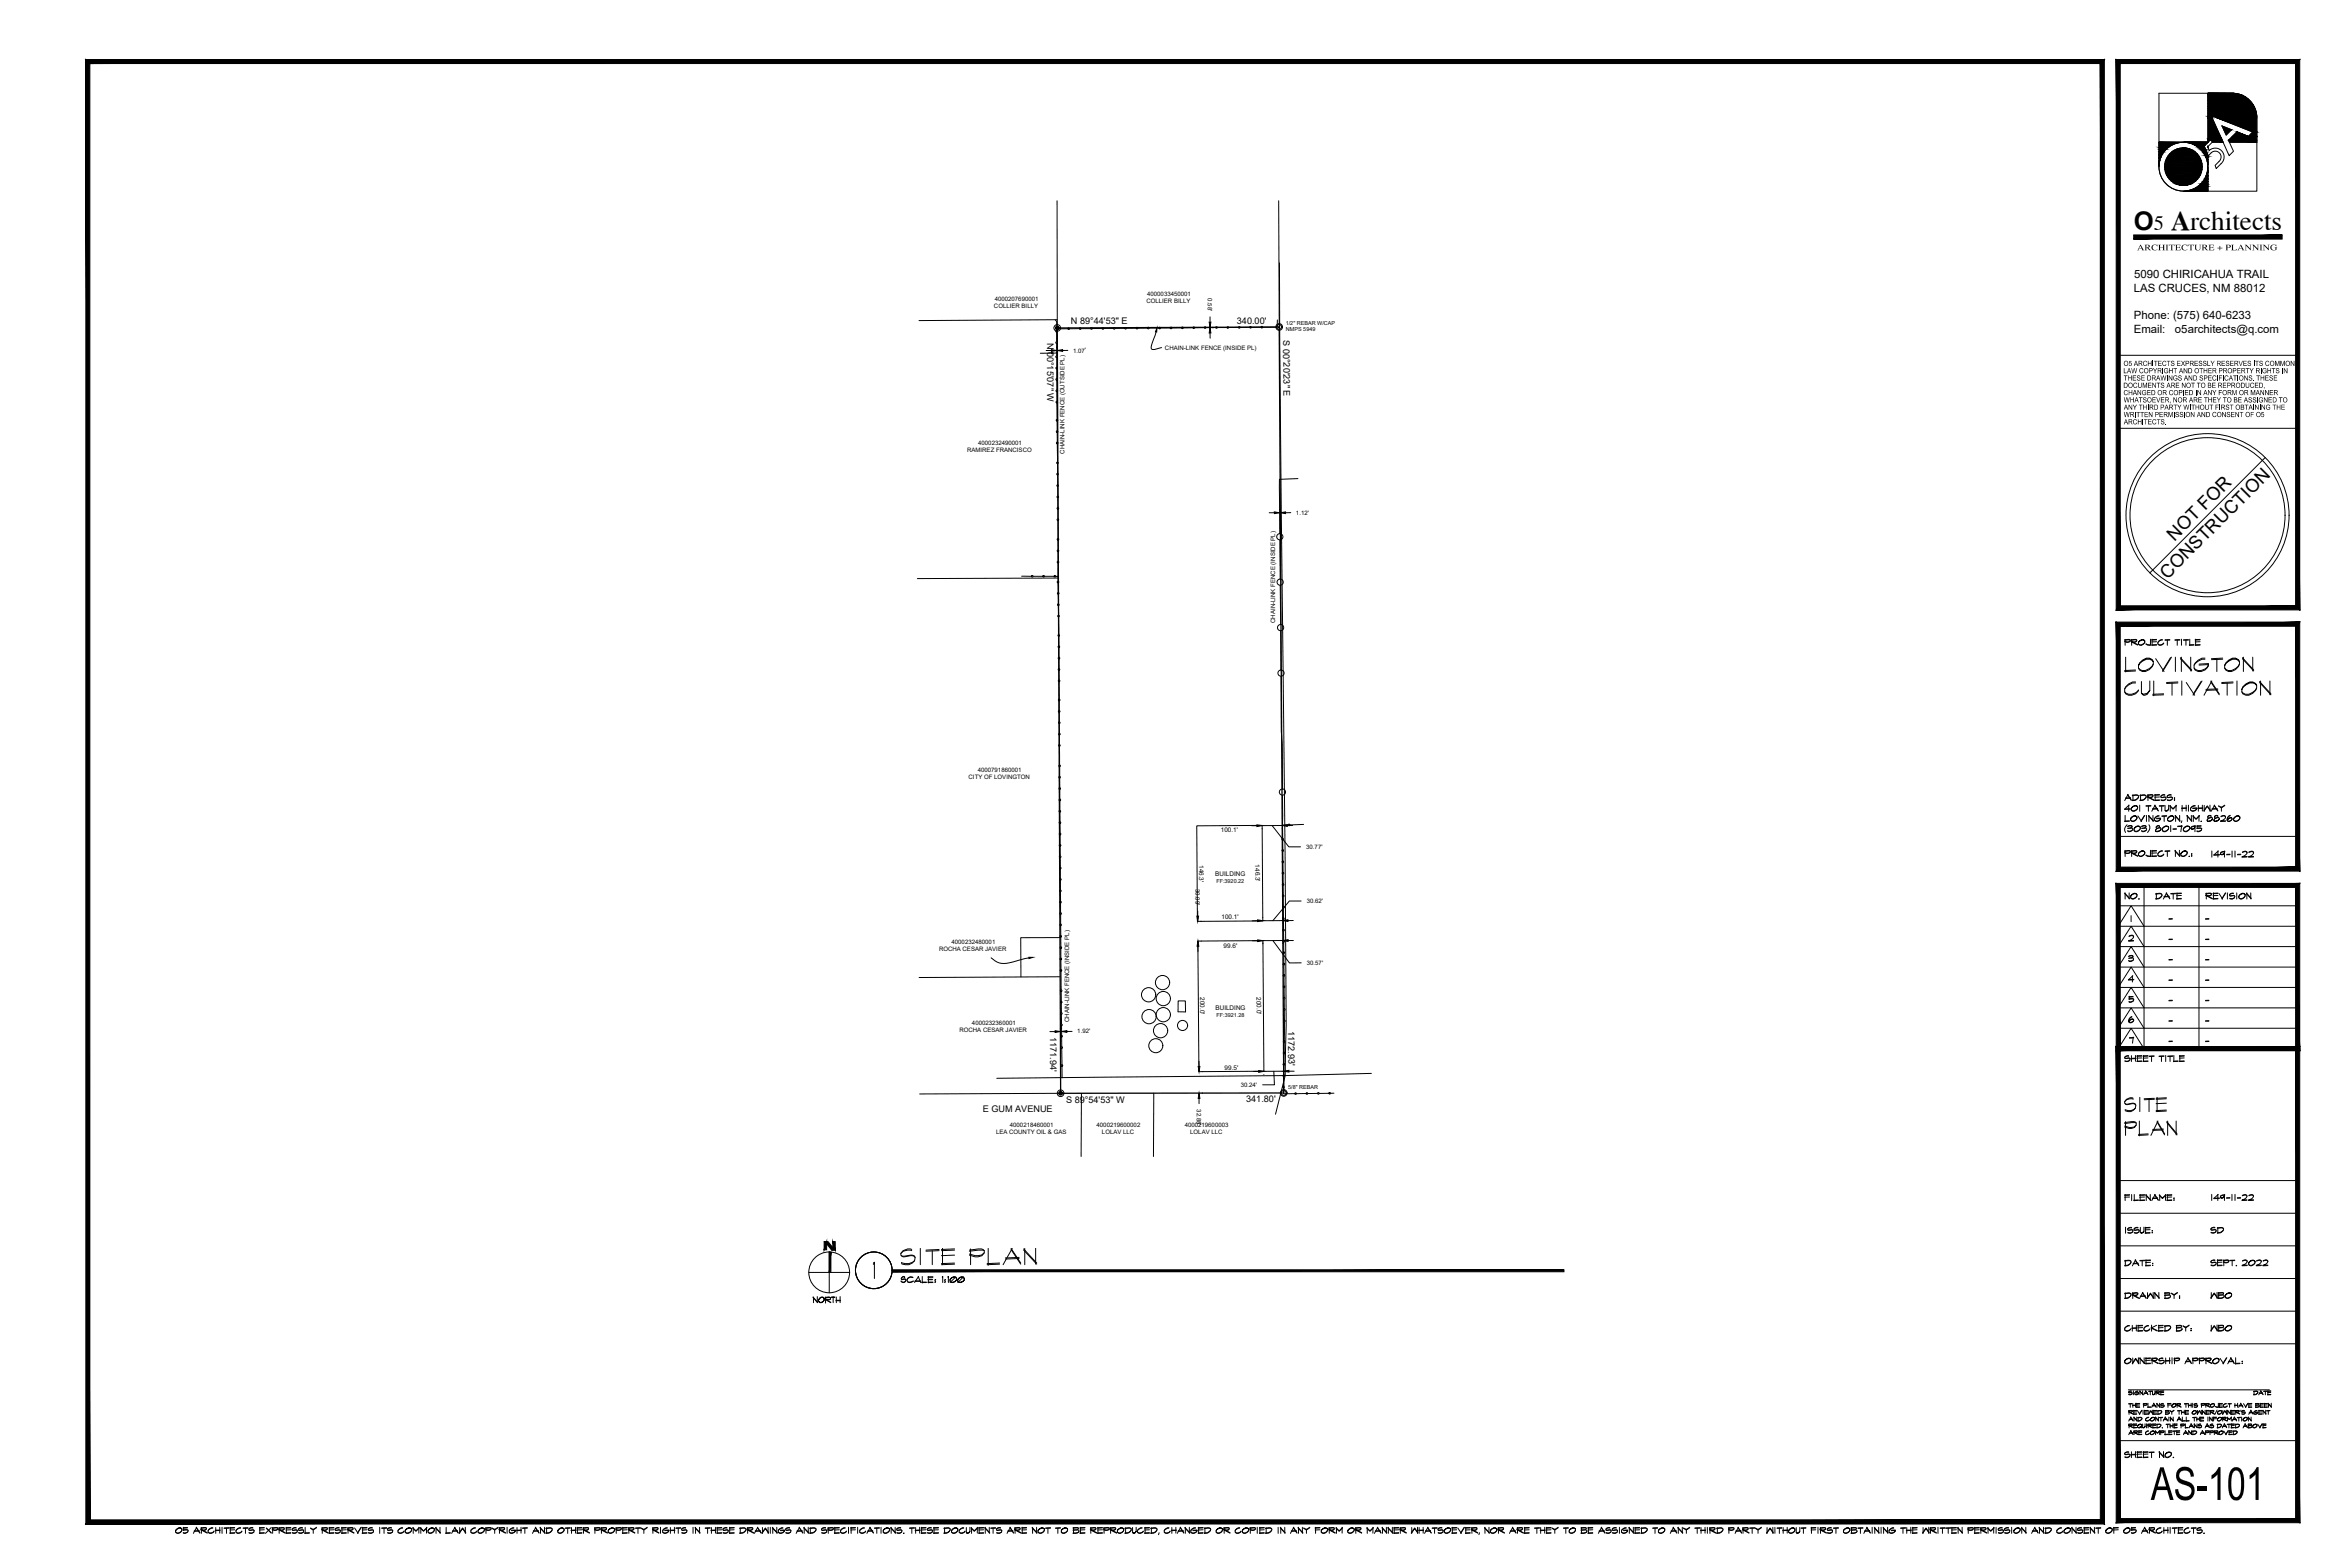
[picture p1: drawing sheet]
<svg xmlns="http://www.w3.org/2000/svg" width="914mm" height="610mm" viewBox="0 0 914 610" stroke-linecap="round" stroke-linejoin="round" font-family="sans-serif">
<defs><g id="words">
<text font-size="19.8" x="836.9" y="583.5">AS-101</text>
<text font-size="11" x="349.6" y="493.5">SITE PLAN</text>
<text font-size="10.1" x="825.9" y="272">CULTIVATION</text>
<text font-size="10" x="830.3" y="89.5">O Architects</text>
<g font-size="9.7">
<text x="825.9" y="262.5">LOVINGTON</text>
<text x="825.9" y="443.1">PLAN</text>
</g>
<text font-size="9.3" x="825.9" y="433.6">SITE</text>
<text font-size="7.9" x="838" y="89.5">5</text>
<g font-size="7.1">
<text x="846.1" y="210.8" transform="rotate(-45 846.1 210.8)">NOT FOR</text>
<text x="843.4" y="225.5" transform="rotate(-45 843.4 225.5)">CONSTRUCTION</text>
</g>
<g font-size="6.2">
<text x="825.9" y="321.4">LOVINGTON, NM. 88260</text>
<text x="825.9" y="324.9">(303) 801-7095</text>
</g>
<g font-size="5.7">
<text x="825.9" y="252.2">PROJECT TITLE</text>
<text x="825.9" y="312.6">ADDRESS:</text>
<text x="825.9" y="316.8">401 TATUM HIGHWAY</text>
<text x="825.9" y="334.4">PROJECT NO.:</text>
<text x="825.9" y="351">NO.</text>
<text x="837.8" y="351">DATE</text>
<text x="857.2" y="351">REVISION</text>
<text x="825.9" y="414.2">SHEET TITLE</text>
<text x="825.9" y="468.5">FILENAME:</text>
<text x="349.6" y="500.2">SCALE: 1:100</text>
<text x="315.4" y="508">NORTH</text>
<text x="825.9" y="532">OWNERSHIP APPROVAL:</text>
<text x="825.9" y="568.3">SHEET NO.</text>
</g>
<g font-size="5.3">
<text x="859.7" y="468.1">149-11-22</text>
<text x="826.2" y="480.8">ISSUE:</text>
<text x="859.4" y="480.8">SD</text>
<text x="825.9" y="493.5">DATE:</text>
<text x="859.4" y="493.5">SEPT. 2022</text>
<text x="825.9" y="506.2">DRAWN BY:</text>
<text x="859.4" y="506.2">WBO</text>
<text x="825.9" y="518.9">CHECKED BY:</text>
<text x="859.4" y="518.9">WBO</text>
</g>
<g font-size="4.9">
<text x="827.3" y="544">SIGNATURE</text>
<text x="875.9" y="544">DATE</text>
</g>
<g font-size="4.4">
<text x="830.3" y="113.6">LAS CRUCES, NM 88012</text>
<text x="830.4" y="108.3">5090 CHIRICAHUA TRAIL</text>
<text x="830.3" y="124.2">Phone: (575) 640-6233</text>
<text x="830.3" y="129.6">Email:</text>
<text x="846.3" y="129.6">o5architects@q.com</text>
</g>
<text font-size="3.7" x="831.5" y="97.4">ARCHITECTURE + PLANNING</text>
<g font-size="3.5">
<text x="481.3" y="126">340.00'</text>
<text x="416.7" y="126.2">N 89°44'53&quot; E</text>
<text x="407.4" y="133.3" transform="rotate(90 407.4 133.3)">N 00°15'07&quot; W</text>
<text x="499.3" y="132.3" transform="rotate(90 499.3 132.3)">S 00°20'23&quot; E</text>
<text x="501.3" y="401" transform="rotate(90 501.3 401)">1172.93'</text>
<text x="408.6" y="403.4" transform="rotate(90 408.6 403.4)">1171.94'</text>
<text x="414.8" y="429">S 89°54'53&quot; W</text>
<text x="484.9" y="428.9">341.80'</text>
<text x="382.4" y="432.4">E GUM AVENUE</text>
</g>
<g font-size="3.1">
<text x="826.3" y="142.4">O5 ARCHITECTS EXPRESSLY RESERVES ITS COMMON</text>
<text x="826.2" y="145.2">LAW COPYRIGHT AND OTHER PROPERTY RIGHTS IN</text>
<text x="826.3" y="148">THESE DRAWINGS AND SPECIFICATIONS. THESE</text>
<text x="826.2" y="150.9">DOCUMENTS ARE NOT TO BE REPRODUCED,</text>
<text x="826.3" y="153.7">CHANGED OR COPIED IN ANY FORM OR MANNER</text>
<text x="826.3" y="156.5">WHATSOEVER, NOR ARE THEY TO BE ASSIGNED TO</text>
<text x="826.4" y="159.4">ANY THIRD PARTY WITHOUT FIRST OBTAINING THE</text>
<text x="826.3" y="162.3">WRITTEN PERMISSION AND CONSENT OF O5</text>
<text x="826.4" y="165.1">ARCHITECTS.</text>
<text x="843.1" y="366.9">-</text>
<text x="857.2" y="366.9">-</text>
<text x="843.1" y="382.8">-</text>
<text x="857.2" y="382.8">-</text>
<text x="843.1" y="398.6">-</text>
<text x="857.2" y="398.6">-</text>
</g>
<g font-size="2.6">
<text x="843.1" y="358.8">-</text>
<text x="857.2" y="358.8">-</text>
<text x="843.1" y="374.6">-</text>
<text x="857.2" y="374.6">-</text>
<text x="843.1" y="390.5">-</text>
<text x="857.2" y="390.5">-</text>
<text x="843.1" y="406.4">-</text>
<text x="857.2" y="406.4">-</text>
</g>
<g font-size="2.5">
<text x="475" y="323.7">100.1'</text>
<text x="466.6" y="336.5" transform="rotate(90 466.6 336.5)">146.3'</text>
<text x="472.9" y="340.7">BUILDING</text>
<text x="488.4" y="336.3" transform="rotate(90 488.4 336.3)">146.3'</text>
<text x="475.3" y="357.6">100.1'</text>
<text x="476.1" y="368.8">99.6'</text>
<text x="466.9" y="388" transform="rotate(90 466.9 388)">200.0'</text>
<text x="488.9" y="388" transform="rotate(89 488.9 388)">200.0'</text>
<text x="472.9" y="393">BUILDING</text>
<text x="476.5" y="416.3">99.5'</text>
</g>
<g font-size="2.4">
<text x="386.8" y="120">COLLIER BILLY</text>
<text x="387.1" y="117.1">4000207690001</text>
<text x="446.1" y="117.9">COLLIER BILLY</text>
<text x="446.4" y="115">4000033450001</text>
<text x="469.9" y="116.1" transform="rotate(90 469.9 116.1)">0.58'</text>
<text x="417.5" y="137.2">1.07'</text>
<text x="453.3" y="136">CHAIN-LINK FENCE (INSIDE PL)</text>
<text x="380.6" y="173">4000232490001</text>
<text x="376.3" y="175.9">RAMIREZ FRANCISCO</text>
<text x="414.2" y="176.4" transform="rotate(-90 414.2 176.4)">CHAIN-LINK FENCE (OUTSIDE PL)</text>
<text x="504.3" y="200.3">1.12'</text>
<text x="496.2" y="242.3" transform="rotate(-90 496.2 242.3)">CHAIN-LINK FENCE (INSIDE PL)</text>
<text x="376.9" y="303.2">CITY OF LOVINGTON</text>
<text x="380.4" y="300.4">4000791860001</text>
<text x="508.3" y="330.2">30.77'</text>
<text x="465.2" y="345.9" transform="rotate(90 465.2 345.9)">30.09'</text>
<text x="508.5" y="351.3">30.62'</text>
<text x="365.4" y="369.9">ROCHA CESAR JAVIER</text>
<text x="370.2" y="367.1">4000232480001</text>
<text x="508.5" y="375.4">30.57'</text>
<text x="373.3" y="401.5">ROCHA CESAR JAVIER</text>
<text x="378.2" y="398.7">4000232360001</text>
<text x="416.1" y="397.6" transform="rotate(-90 416.1 397.6)">CHAIN-LINK FENCE (INSIDE PL)</text>
<text x="419.2" y="402">1.92'</text>
<text x="482.8" y="422.9">30.24'</text>
<text x="465.7" y="431.5" transform="rotate(90 465.7 431.5)">32.88'</text>
<text x="387.6" y="441.2">LEA COUNTY OIL &amp; GAS</text>
<text x="392.9" y="438.3">4000218460001</text>
<text x="426.7" y="438.4">4000219600002</text>
<text x="428.8" y="441.3">LOLAV LLC</text>
<text x="461" y="438.4">4000219600003</text>
<text x="463.1" y="441.3">LOLAV LLC</text>
</g>
<g font-size="2.1">
<text x="500.3" y="126.3">1/2&quot; REBAR W/CAP</text>
<text x="500.4" y="128.8">NMPS 5949</text>
<text x="473.3" y="343.5">FF:3920.22</text>
<text x="473.4" y="395.7">FF:3921.28</text>
<text x="501.3" y="423.7">5/8&quot; REBAR</text>
</g>
</g></defs>
<!-- layer: V-PROP-BNDY -->
<path d="M411.4 127.6l86.4-.4 1.7 298-86.8 .1z" fill="none" stroke="#000" stroke-width=".51"/>
<!-- layer: V-PROP-ADJ -->
<path d="M411.3 78.1l.1 49.5M497.5 78.1l.3 49.1M411.4 124.4l-53.8 .3M411.8 224.9l-54.8 .2M412.4 364.7l-15.2 .1 .1 15.2M412.5 380l-54.9 .3M412.7 425.3l-54.9 .3" fill="none" stroke="#000" stroke-width=".39"/>
<!-- layer: V-WALL-LINK -->
<g fill="none" stroke="#000" stroke-width=".39">
<path d="M409.2 137.4h-4.4M410.7 124.5l.5 .6-.1 2.8h4.5M411.1 129.2v3.8M411.1 133.6v3.7l-1.3 .1M411.1 127.9v.7M411.1 137.3v1.2M411.2 139.1v3.8M420 127.8l-3.8 .1M420.6 127.8h3.8M425 127.8h3.8M433.3 127.8h-3.8M437.7 127.7l-3.8 .1"/>
<path d="M442.1 127.7h-3.8M446.5 127.6l-3.8 .1M447.1 127.6h3.8M451.6 127.6h3.8M459.8 127.6h-3.8M464.2 127.5l-3.8 .1M468.6 127.5h-3.8M473.1 127.4l-3.8 .1M473.7 127.4h3.8M481.9 127.4h-3.8M486.3 127.3l-3.8 .1M490.7 127.3h-3.8"/>
<path d="M497 124.5v2.8h-5.6M411.2 143.5v3.8M411.2 148v3.8M411.2 152.4v3.8M411.2 156.8l.1 6.4M411.3 163.8l.1 3.8M411.4 168.2v3.8M411.4 172.6l.1 7.2M411.5 180.4v3.8M411.5 184.8l.1 3.8M411.6 189.2v3.8M411.6 193.6v3.8"/>
<path d="M411.6 198.1v3.8M505 186.2l-7.2 .3 .2 21.1M411.7 202.5v7.1M411.7 210.1v3.9M411.7 214.6v3.8M411.7 219l-.1 5.2h-.8M498 210.1l.1 15.2M397.5 224.2h3.9M402 224.2h3.8M406.4 224.2h3.8M411.6 224.2l.1 1.9M411.7 226.7l.1 3.8"/>
<path d="M411.8 231.2v3.8M411.8 235.6l.1 3.8M411.9 240l.1 6.9M498.1 227.7l.2 15.3M412 247.5v3.8M412 251.9l.1 3.8M412.1 256.4v3.8M498.3 245.4l.1 15.2M412.1 260.8v3.8M412.1 265.2l.1 6.8M412.2 272.7v3.8M412.2 277.1v3.8"/>
<path d="M498.5 263.1a425.6 425.6 0 0 0 .5 31.6v12.2M412.2 281.5v3.8M412.2 285.9v3.8M412.2 290.3l.1 7.3M412.3 298.2v3.8M412.3 302.7l.1 3.8M412.4 307.1v3.8M412.4 311.5v3.8M412.4 315.9l.1 3.8M499 309.4v11.6M412.5 320.4v3.8M412.5 324.8v3.8"/>
<path d="M412.5 329.2v3.8M412.5 333.6l.1 3.8M412.6 338v3.8M499.1 326.8l.1 3.8M499.2 331.2v3.8M499.2 335.6v3.8M501.3 320.9l-2.3 .1 .1 5.2M507.2 320.7l-5.3 .2M412.6 342.5v3.8M412.6 346.9l.1 3.8M412.7 351.3v3.8M412.7 355.7v3.8"/>
<path d="M499.2 340.1l.1 3.8M499.3 344.5v3.8M499.3 348.9l.1 3.8M499.4 353.3v3.8M499.4 357.7v3.8M412.7 360.1l.1 3.8M412.8 364.6v3.8M412.8 369v3.8M412.8 373.4v3.8M412.8 377.8l.1 7.3M499.4 362.2l.1 3.8M499.5 366.6v3.8"/>
<path d="M499.5 371l.1 3.8M499.6 375.4v3.8M499.6 379.8l.1 3.8M412.9 385.8l.1 3.8M413 390.2v3.8M413 394.6v3.8M413 399l.1 3.8M499.7 384.3v3.8M499.7 388.7v3.8M499.7 393.1l.1 3.8M499.8 397.5l-.1 7.5M413.1 403.4v3.8"/>
<path d="M413.1 407.9l.1 6.3M413.2 414.8l.1 4.5M499.5 418.8l-.1 3.8M499.6 414.4l-.1 3.8M499.7 410l-.1 3.8M499.7 405.6v3.8M499.4 423.2v2.3h4.5M508.3 425.4l-3.9 .1M512.7 425.4h-3.9M517.1 425.3l-3.8 .1M519 425.3h-1.3"/>
<circle cx="409.5" cy="137.4" r=".32"/>
<circle cx="411.1" cy="138.8" r=".32"/>
<circle cx="411.1" cy="128.9" r=".32"/>
<circle cx="411.1" cy="133.3" r=".32"/>
<circle cx="415.9" cy="127.9" r=".32"/>
<circle cx="420.3" cy="127.8" r=".32"/>
<circle cx="424.7" cy="127.8" r=".32"/>
<circle cx="429.2" cy="127.8" r=".32"/>
<circle cx="433.6" cy="127.7" r=".32"/>
<circle cx="438" cy="127.7" r=".32"/>
<circle cx="442.4" cy="127.7" r=".32"/>
<circle cx="446.8" cy="127.6" r=".32"/>
<circle cx="451.3" cy="127.6" r=".32"/>
<circle cx="455.7" cy="127.6" r=".32"/>
<circle cx="460.1" cy="127.5" r=".32"/>
<circle cx="464.5" cy="127.5" r=".32"/>
<circle cx="468.9" cy="127.4" r=".32"/>
<circle cx="473.4" cy="127.4" r=".32"/>
<circle cx="477.8" cy="127.4" r=".32"/>
<circle cx="482.2" cy="127.4" r=".32"/>
<circle cx="486.6" cy="127.3" r=".32"/>
<circle cx="491" cy="127.3" r=".32"/>
<circle cx="411.2" cy="143.2" r=".32"/>
<circle cx="411.2" cy="147.6" r=".32"/>
<circle cx="411.2" cy="156.4" r=".32"/>
<circle cx="411.2" cy="152" r=".32"/>
<circle cx="411.3" cy="163.5" r=".32"/>
<circle cx="411.3" cy="167.9" r=".32"/>
<circle cx="411.4" cy="172.3" r=".32"/>
<circle cx="411.5" cy="180.1" r=".32"/>
<circle cx="411.5" cy="184.5" r=".32"/>
<circle cx="411.5" cy="188.9" r=".32"/>
<circle cx="411.6" cy="193.3" r=".32"/>
<circle cx="411.6" cy="197.8" r=".32"/>
<circle cx="411.6" cy="202.2" r=".32"/>
<circle cx="411.7" cy="218.7" r=".32"/>
<circle cx="411.7" cy="209.8" r=".32"/>
<circle cx="411.7" cy="214.3" r=".32"/>
<circle cx="498" cy="208.8" r="1.21"/>
<circle cx="401.6" cy="224.2" r=".32"/>
<circle cx="406.1" cy="224.2" r=".32"/>
<circle cx="410.5" cy="224.2" r=".32"/>
<circle cx="411.7" cy="226.4" r=".32"/>
<circle cx="411.8" cy="230.8" r=".32"/>
<circle cx="411.8" cy="235.3" r=".32"/>
<circle cx="411.9" cy="239.7" r=".32"/>
<circle cx="498.1" cy="226.5" r="1.21"/>
<circle cx="412" cy="247.2" r=".32"/>
<circle cx="412" cy="251.6" r=".32"/>
<circle cx="412.1" cy="256.1" r=".32"/>
<circle cx="498.3" cy="244.2" r="1.21"/>
<circle cx="412.1" cy="260.5" r=".32"/>
<circle cx="412.1" cy="264.9" r=".32"/>
<circle cx="412.1" cy="276.8" r=".32"/>
<circle cx="412.1" cy="272.3" r=".32"/>
<circle cx="498.5" cy="261.9" r="1.21"/>
<circle cx="412.2" cy="281.2" r=".32"/>
<circle cx="412.2" cy="285.6" r=".32"/>
<circle cx="412.2" cy="290" r=".32"/>
<circle cx="412.3" cy="297.9" r=".32"/>
<circle cx="412.3" cy="302.4" r=".32"/>
<circle cx="412.3" cy="306.8" r=".32"/>
<circle cx="412.4" cy="311.2" r=".32"/>
<circle cx="412.4" cy="315.6" r=".32"/>
<circle cx="499" cy="308.1" r="1.21"/>
<circle cx="412.4" cy="320" r=".32"/>
<circle cx="412.5" cy="324.5" r=".32"/>
<circle cx="412.5" cy="328.9" r=".32"/>
<circle cx="412.5" cy="333.3" r=".32"/>
<circle cx="412.6" cy="337.7" r=".32"/>
<circle cx="499.1" cy="326.5" r=".32"/>
<circle cx="499.1" cy="330.9" r=".32"/>
<circle cx="499.2" cy="335.3" r=".32"/>
<circle cx="499.2" cy="339.7" r=".32"/>
<circle cx="501.6" cy="320.9" r=".32"/>
<circle cx="412.6" cy="346.6" r=".32"/>
<circle cx="412.6" cy="342.1" r=".32"/>
<circle cx="412.6" cy="351" r=".32"/>
<circle cx="412.7" cy="355.4" r=".32"/>
<circle cx="412.7" cy="359.8" r=".32"/>
<circle cx="499.3" cy="344.1" r=".32"/>
<circle cx="499.3" cy="348.6" r=".32"/>
<circle cx="499.3" cy="353" r=".32"/>
<circle cx="499.4" cy="357.4" r=".32"/>
<circle cx="412.7" cy="364.3" r=".32"/>
<circle cx="412.8" cy="368.7" r=".32"/>
<circle cx="412.8" cy="373.1" r=".32"/>
<circle cx="412.8" cy="377.5" r=".32"/>
<circle cx="499.4" cy="361.8" r=".32"/>
<circle cx="499.5" cy="366.2" r=".32"/>
<circle cx="499.5" cy="370.6" r=".32"/>
<circle cx="499.6" cy="375.1" r=".32"/>
<circle cx="499.6" cy="379.5" r=".32"/>
<circle cx="412.9" cy="385.4" r=".32"/>
<circle cx="412.9" cy="389.9" r=".32"/>
<circle cx="413" cy="394.3" r=".32"/>
<circle cx="413" cy="398.7" r=".32"/>
<circle cx="499.6" cy="383.9" r=".32"/>
<circle cx="499.7" cy="388.3" r=".32"/>
<circle cx="499.7" cy="392.7" r=".32"/>
<circle cx="499.8" cy="397.2" r=".32"/>
<circle cx="413.1" cy="403.1" r=".32"/>
<circle cx="413.1" cy="407.5" r=".32"/>
<circle cx="413.2" cy="414.5" r=".32"/>
<circle cx="499.5" cy="418.5" r=".32"/>
<circle cx="499.6" cy="414.1" r=".32"/>
<circle cx="499.6" cy="409.6" r=".32"/>
<circle cx="499.7" cy="405.2" r=".32"/>
<circle cx="499.4" cy="422.9" r=".32"/>
<circle cx="504.1" cy="425.4" r=".32"/>
<circle cx="508.5" cy="425.4" r=".32"/>
<circle cx="513" cy="425.3" r=".32"/>
<circle cx="517.4" cy="425.3" r=".32"/>
</g>
<!-- layer: V-POWR-OHE -->
<path d="M497.8 102.2l2.7 296.6-.4 19.6-3.8 15.1M533.6 417.6l-33.5 .8-112.2 1.1" fill="none" stroke="#000" stroke-width=".39"/>
<!-- layer: V-BLDG-DWELL -->
<g fill="none" stroke="#000" stroke-width=".39">
<path d="M465.7 321.3l25.4-.2 .3 37.2-25.5 .1zM466.1 366.1l25.3-.2 .4 50.8-25.3 .2zM458.4 389.4h2.8l.1 4.3-2.9-.1z"/>
<circle cx="446.9" cy="387" r="2.77"/>
<circle cx="447.1" cy="395.5" r="2.77"/>
<circle cx="452.4" cy="382.2" r="2.77"/>
<circle cx="452.6" cy="388.5" r="2.77"/>
<circle cx="452.6" cy="394.7" r="2.77"/>
<circle cx="460.1" cy="398.9" r="1.97"/>
<circle cx="449.7" cy="406.8" r="2.73"/>
<circle cx="451.6" cy="401" r="2.77"/>
</g>
<!-- layer: V-TEXT -->
<g fill="none" stroke="#000" stroke-width=".39">
<path d="M407.1 136.4h2M411.1 135.1v.1M411.4 135.1v.1M415.5 136.3l-2 .1M449.8 129.1l-.1 .7a14.7 14.7 0 0 0-1.7 5.8l.4 .3 .8 .1 2.8-.8M470.8 129.5l.1 2.1M470.8 123.3v2M471.8 127.5h.3M471.8 127.3h.3M493.9 199.5h2M497.9 198.2v.2M498.2 198.2v.2"/>
<path d="M502.2 199.4l-2 .1M487 321.2h2.1M491.1 322.4v.1M495 321.2l6.5 8.2h4.6M498.9 321.1l-7.8 .1M498.9 322.3v.1M500.9 321.1h2.1M466 354.4v2M489.3 358.2h-2M491.4 356.9v.1M499.1 356.9v.1M499.2 358.1l-7.8 .1"/>
<path d="M503.2 358.1h-2M506.3 350.5h-4.6l-6.4 7.7M466.1 368.1v2.1M467.4 366.1h.1M487.3 366h2.1M491.4 367.2h.1M495.3 365.9l6.4 8.7h4.6M499.2 367.2h.1M499.2 365.9h-7.8M501.2 365.9h2.1M408.5 401.3h2M412.6 400v.1"/>
<path d="M413 400v.1M417.2 401.2l-2.1 .1M466.5 412.8l.1 2.1M467.8 416.9h.1M487.7 416.8h2.1M491.8 418h.1M495.6 416.8l.3 5.2h-4.6M499.5 417.9v.1M499.5 416.7l-7.7 .1M501.5 416.7h2.1M466.6 427.3v2"/>
</g>
<g fill="#000" stroke="#000" stroke-width=".39">
<path d="M409.1 136l2 .4-2 .3zM411.4 136.4l2.1-.4v.7zM450.2 127.6l-.1 1.6-.5-.1zM470.8 127.5l.4 2h-.7zM470.5 125.3h.7l-.4 2zM495.9 199.1l2 .4-2 .3zM498.2 199.5l2-.4v.7zM489.1 320.9l2 .3-2 .4zM498.9 321.1l2-.3v.7zM465.7 356.4h.7l-.4 2zM489.3 357.8l2.1 .4-2.1 .3zM499.2 358.1l1.9-.3 .1 .7z"/>
<path d="M466.1 366.1l.4 2h-.7zM489.4 365.6l2 .3-2 .4zM499.2 365.9l2-.4v.7zM410.5 401l2.1 .3-2.1 .4zM413.1 401.3l2-.4v.7zM466.2 414.9h.7l-.3 2zM489.8 416.5l2 .3-2 .4zM499.5 416.7l2-.3v.7zM466.6 425.3l.3 2h-.7z"/>
<circle cx="467.3" cy="358.4" r=".07"/>
<circle cx="467.8" cy="425.2" r=".07"/>
</g>
<!-- layer: V-PROP-MON -->
<g fill="none" stroke="#000" stroke-width=".39">
<path d="M410.8 127.6h1.2M410.8 127.5h1.2M410.8 127.4h1.2M410.8 127.8h1.2M410.8 127.9h1.1M410.9 127.2h1M410.9 128h1M411 127.1h.8M411 128.1h.8M411.1 127h.6M411.1 128.2h.6M412 127.7l-1.2 .1"/>
<path d="M385.7 372.6a7.6 7.6 0 0 0 8.8 1.5l5.8-1.4M412.1 425.3h1.2M412.1 425.2h1.2M412.1 425.4h1.2M412.1 425.5h1.2M412.1 425.1h1.2M412.1 425.6h1.2M412.2 425h1.1M412.2 425.7h1.1M412.2 424.9h1M412.2 425.7h1M412.3 425.8h.8"/>
<path d="M412.4 424.8h.6"/>
<circle cx="411.4" cy="127.6" r="1.29"/>
<circle cx="411.4" cy="127.6" r=".66"/>
<circle cx="497.7" cy="127.2" r="1.29"/>
<circle cx="497.7" cy="127.2" r=".95"/>
<circle cx="412.7" cy="425.3" r="1.29"/>
<circle cx="412.7" cy="425.3" r=".66"/>
<circle cx="499.5" cy="425.2" r="1.29"/>
<circle cx="499.5" cy="425.2" r=".95"/>
</g>
<path d="M400.3 372.4h1.6l-1.5 .5z" fill="#000" stroke="#000" stroke-width=".39"/>
<!-- layer: V-PROP-TIE -->
<path d="M420.8 425.3l-.1 24.6M448.9 425.3l-.1 24.6" fill="none" stroke="#000" stroke-width=".39"/>
<!-- layer: A-TBLK-BRDR -->
<g fill="#000" stroke="#000" stroke-width=".39">
<path d="M825 345.2h68.2l1.6-1.5zM823.4 343.7h71.4l-69.8 1.5zM823.4 343.7l1.6 63.5v-62zM823.4 343.7l1.6 63.5-1.6 1.5zM825 407.2l-1.6 1.5 69.8-1.5zM823.4 408.7l69.8-1.5 1.6 1.5zM893.2 345.2v62l1.6 1.5zM893.2 345.2l1.6-1.5v65z"/>
<path d="M35 591.3l-1.6 1.6 783.8-1.6zM33.4 592.9l783.8-1.6 1.6 1.6zM817.2 24.7v566.6l1.6 1.6zM817.2 24.7l1.6-1.5v569.7zM35 24.7h782.2l1.6-1.5zM33.4 23.2h785.4l-783.8 1.5zM33.4 23.2l1.6 568.1v-566.6zM33.4 23.2l1.6 568.1-1.6 1.6z"/>
<path d="M823.4 592.4h71.4l-1.6-1.6zM825 590.8h68.2l-69.8 1.6zM823.4 407.2v185.2l1.6-1.6zM823.4 407.2l1.6 1.5v182.1zM823.4 407.2l1.6 1.5 69.8-1.5zM825 408.7l69.8-1.5-1.6 1.5zM893.2 408.7l1.6 183.7v-185.2zM893.2 408.7l1.6 183.7-1.6-1.6z"/>
</g>
<!-- layer: A-TBLK-TEXT -->
<g fill="none" stroke="#000" stroke-width=".39">
<path d="M824.2 352.4h69.8M829.2 356.2v2.4M834.3 344.5v63.5l-5.1-8-5 8M855.6 344.5v63.5M828.3 372l1.5-.2 .1 .5-.5 .4M828.3 372.8l1.7-.1a1.04 1.04 0 0 1-.5 1.2 1.04 1.04 0 0 1-1.2-.2M828.4 364.2a1.07 1.07 0 0 1 1.8 .3l-.6 .8-1.3 .7 1.9-.1M828.4 364.3l1.3-.3 .5 .5M829.7 379.6v2.4M829.9 372.3l-1.6 .4M829.9 379.6l-1.7 1.5 2.1-.1M829.9 372.1l-.8-.2-.8 .3"/>
<path d="M830.1 373.4l-1.3 .5-.5-.3M830.2 366.1h-1.9M834.3 360.3l-5.1-7.9-5 7.9h69.8M834.3 368.3l-5.1-8-5 8h69.8M834.3 376.2l-5.1-7.9-5 7.9h69.8M828.4 388.5l1.8 .1a1.1 1.1 0 0 1-.6 1.2 1.1 1.1 0 0 1-1.2-.1M828.4 388.7l1.8 .1M828.5 387.6v1.2M829.5 395.5a1.46 1.46 0 0 0-.7 2.4l1.1-.4 .3-.8-.3-.3a1.35 1.35 0 0 0-1.5 1.1 1.63 1.63 0 0 1 1.6-1M829.5 395.6l-1 .8-.2 .6M830 387.8l-1.6 .1M830 387.6l-1.6 .1"/>
<path d="M830.2 389.3l-1.1 .5-.6-.2M830.2 397a1.3 1.3 0 0 1-1.8 .6M830.3 381.2l-2.1 .1M834.3 384.1l-5.1-7.9-5 7.9h69.8M834.3 392.1l-5.1-8-5 8h69.8M830.1 403.4l-.3 2.4M830.2 403.6l-1.7 .1M830.2 403.8l-1.7 .1M834.3 400l-5.1-7.9-5 7.9h69.8M824.2 459.3h69.8M824.2 472h69.8M824.2 497.4h69.8"/>
<path d="M824.2 484.7h69.8M824.2 510.1h69.8M824.2 522.8h69.8M824.2 560.5h69.8"/>
</g>
<!-- layer: A-TBLK-APPR -->
<g fill="none" stroke="#000" stroke-width=".39">
<path d="M828.1 540.7h54.9M828.3 548.8h1.4l-.6 .6-.8-.1 1.6 .8M828.3 554.1h1.4l-.6 .6-.8-.1 1.6 .8M828.4 548.7v1.5M828.4 554v1.5M828.9 546.1v1.4M829.1 551.3l.9 1.4M829.1 551.3l.9 1.5M829.1 556.6l.9 1.4M829.1 556.6l.9 1.5M829.2 551.3l-.9 1.5M829.2 556.6l-.9 1.5"/>
<path d="M829.6 546.1l-1.3 .1M829.6 546l-1.3 .1M829.7 549.1l-.6 .2-.8-.2 1.6 .9M829.7 548.8l-1.4 .1M829.7 554.4l-.6 .2-.8-.2 1.6 .9M829.7 554.1l-1.4 .1M829.8 552.1l-1.3 .1h1.3M829.8 557.4l-1.3 .1M829.8 557.5l-1.3 .1M829.9 546v1.5M830.3 556.7l1.3-.1-.1 .7-1.2-.1 1.6 .9M830.3 548.6v1.6"/>
<path d="M830.3 553.9v1.6M830.3 551.3l1.2 1.4M830.3 551.4l1.2 1.4M830.4 551.3v1.5M830.4 556.6v1.5M830.9 545.9v1.6M831 546.6l-1.2 .1M831 546.7l-1.2 .1M831.3 546h1.3l-1.3 .1M831.4 545.9v1.6M831.4 551.3v1.5M831.4 550.1l-1.2 .1"/>
<path d="M831.4 550l-1.2 .1M831.4 548.7h-1.2M831.4 548.8h-1.2M831.4 549.3h-1.2M831.4 555.4l-1.2 .1M831.4 555.3l-1.2 .1M831.4 554h-1.2M831.4 554.1h-1.2M831.4 554.6h-1.2M831.7 557l-.6 .3-.8-.2 1.6 .9M831.7 556.8h-1.4M831.7 548.8l.9 1.4"/>
<path d="M831.8 551.5l1.2-.2 .5 .4-.7 1-1 .1M831.8 551.6h1.6M832 551.3v1.5M832.2 556.6v1.5M832.6 547.5h-1.3M832.6 547.3l-1.3 .1M832.6 546.6h-1.3M832.7 554.8l.7 .7M833.3 548.7l-.9 1.4M833.4 554.7l-.9 .7-.8-.3M833.4 554.4a.93 .93 0 0 0-1.1-.1 .93 .93 0 0 0-.4 1 .97 .97 0 0 0 1.1 0 .97 .97 0 0 0 .3-1.1 1.02 1.02 0 0 0-1.6 .6M833.4 556.6h-1.3"/>
<path d="M833.4 558l-1.3 .1h1.3M833.4 556.7l-1.3 .1M833.4 557.2l-1.3 .1M833.5 551.9a1.61 1.61 0 0 1-1.7 .8M833.5 548.6l-1.1 1.6M833.7 554v1.3M833.9 548.6v1.6M834 546.1l1.2-.1 .2 .4a1.05 1.05 0 0 1-1.4 .2M834.1 546v1.5M834.5 548.6v1.6M834.6 553.9v1l-.2 .4h-.7l.4 .2 .5-.6M835.2 553.9v1.6"/>
<path d="M835.4 546.4l-.6 .2-.8-.2M835.4 546.1l-1.4 .1M835.7 548.8h-1.3M835.7 548.7h-1.3M835.7 550.1l-1.3 .1M835.7 550l-1.3 .1M835.7 549.3h-1.3M835.7 554.1l1.4-.1-.2 .6h-1.2l1.7 .8M835.8 545.9v1.6M835.8 554v1.5M836 556.6h-.3a.93 .93 0 0 0-.8 1.4l.7 .1 .7-.5M836 556.8l-1.2 .6"/>
<path d="M836.1 551.3l-.8 .3-.4 .5 .4 .7 .8-.1 .3-.5-.8 .5-.7-.2M836.1 551.5l-1.2 .6M836.1 548.7v1.5M836.3 557.5l-.7 .5-.8-.3M836.9 547.5h-1.2M836.9 547.3l-1.2 .1M837.1 554.4l-.6 .2-.8-.2 1.7 .9M837.1 554.1l-1.4 .1M837.6 548.6v1.6M837.7 550.1l-.8-1.2-.9 1.3M837.7 550l-.8-1.2-.9 1.2M837.7 553.9v1.6l1.2-.1"/>
<path d="M838 545.9l.9 1.6M838 548.6v1.6M838.1 545.9l-.9 1.6M838.3 557.3l-.9 .7-.7-.3M838.3 557a.95 .95 0 0 0-1.1-.1 .95 .95 0 0 0-.4 1.1 .97 .97 0 0 0 1.1-.1 .97 .97 0 0 0 .3-1.1 .98 .98 0 0 0-1.5 .7M838.4 552l-.9 .7-.8-.2M838.4 551.7a.92 .92 0 0 0-1.2-.1 .92 .92 0 0 0-.4 1.1 .95 .95 0 0 0 1.2-.1 .95 .95 0 0 0 .2-1.1 .98 .98 0 0 0-1.5 .7M838.7 551.3l1.2 1.4M838.7 551.4l1.2 1.4M838.8 546.8h-1.4M838.8 546.9h-1.4M838.8 556.6v1.5"/>
<path d="M838.8 551.3v1.5M838.9 555.3l-1.3 .1M838.9 554h-1.3M838.9 554.1h-1.3M838.9 554.6h-1.3M839.2 554.1l1.2-.1 .4 .4-.6 .9-1 .2M839.2 554.2l1.6 .1M839.2 548.7h-1.3M839.2 548.8h-1.3M839.2 550.1l-1.3 .1M839.2 550l-1.3 .1M839.2 549.3h-1.3"/>
<path d="M839.3 545.9v1.6M839.3 554v1.5M839.5 548.8l1.2-.1 .5 .4-.7 .9-1 .2M839.5 548.9l1.6 .1M839.7 548.7v1.5M839.9 551.3v1.5M840.2 556.6v1.5M840.3 556.6l-.8 .9-.9-.9M840.3 556.7l-.8 .9-.9-.8M840.3 545.9v1.6M840.4 547.3l-1.2-1.3 1.2 1.5M840.6 556.7l1.5 .1-.3 .5-1.2-.1"/>
<path d="M840.7 556.6v1.5M840.8 546.6l1.3 .2M840.8 554.6a1.58 1.58 0 0 1-1.6 .8M840.8 551.5v1.3M841.2 549.3l-1 .7-.7 .1M841.3 555.5h.1M841.5 551.3l-1.3 .1M841.5 551.5h-1.3M841.8 546l-.8 .1-.3 .5 1.4 .1a.79 .79 0 0 1-.5 .7 .79 .79 0 0 1-.8 0M841.8 546.1l-1.1 .3M842.1 547.1l-1.3 .2M842.1 557l-.7 .3-.8-.2"/>
<path d="M842.1 556.8h-1.5M842.4 556.6v1.6M842.5 551.3l.9 1.5M842.6 548.7h1.2l.2 .3-.3 .3h-1.1l1.5 .2-.4 .6-1.1 .1M842.6 548.8h1.4M842.7 548.7v1.5M843.2 552.1l-1.3 .1h1.3M843.4 552.7l-.8-1.4-.9 1.5M843.4 546h1.3l-1.3 .1M843.4 554.1v1.4M843.5 558l-1.2 .1h1.2M843.6 545.9v1.6"/>
<path d="M843.9 551.3v1.5M844 556.6v1.5M844.1 549.7l-.4 .3-1.1 .1M844.1 554.1l-1.2 .1M844.1 554l-1.2 .1M844.4 551.3l1.3 1.4M844.4 551.4l1.3 1.4M844.4 554v1.5M844.6 551.3v1.5M844.7 546.6h-1.3M845.1 549.1v1.1M845.1 556.6h-1.3"/>
<path d="M845.1 558l-1.3 .1h1.3M845.1 556.7l-1.3 .1M845.1 557.2l-1.3 .1M845.5 553.9v1.5M845.6 551.3v1.5M845.6 554.6l-1.3 .1M845.6 554.7l-1.3 .1M845.9 548.7l-.8 .6-.8-.4M845.9 548.6l-.8 .6-.8-.4M846 553.9v1.6M846 556.8v1.3M846.7 546.7l-.9 .7-.7-.3"/>
<path d="M846.7 546.4a.93 .93 0 0 0-1.1-.1 .93 .93 0 0 0-.5 1 .97 .97 0 0 0 1.2 0 .97 .97 0 0 0 .3-1.1 .98 .98 0 0 0-1.5 .6M846.7 556.8h-1.3M846.7 556.6l-1.3 .1M847 546.1l1.1-.1 .3 .4a1.05 1.05 0 0 1-1.4 .2l1.7 .9M847 556.6v1.5M847.1 546v1.5M847.1 554.1h-1.2M847.1 554h-1.2M847.1 554.6h-1.2M847.1 555.4l-1.2 .1M847.1 555.3l-1.2 .1M847.9 551.3l.9 1.4"/>
<path d="M847.9 551.3l.9 1.5M847.9 548.8v1.4M847.9 551.3l-.8 1.5M848.1 556.7l-1.2 .1M848.1 558l-1.2 .1h1.2M848.1 556.6h-1.2M848.1 557.2l-1.2 .1M848.4 546.4l-.5 .2-.9-.2 1.7 .9M848.4 546.1l-1.4 .1M848.5 554.1l1.2-.1 .3 .4a1.05 1.05 0 0 1-1.5 .2M848.5 548.8l-1.2 .1M848.5 548.7l-1.2 .1"/>
<path d="M848.6 552.1l-1.3 .1h1.3M848.7 554v1.5M848.9 548.7v1.5M849.2 551.3v1.6M849.9 548.6v1.5M850 554.4l-.6 .2-.9-.2M850 554.1l-1.5 .1M850 549.3l-1.2 .1M850 549.4l-1.2 .1M850.3 552.8h-1.3M850.3 552.7h-1.3M850.3 553.9v1.6"/>
<path d="M850.3 556.6l1 1.4M850.3 556.6l1 1.5M850.4 548.6v1.6M850.5 556.6l-.9 1.5M850.6 546.1v1.4M850.7 551.3v1.6M851.1 557.4l-1.3 .1M851.1 557.5l-1.3 .1M851.2 546l-1.2 .1M851.2 546.1l-1.2 .1M851.5 555.4l-1.2 .1M851.5 555.3l-1.2 .1"/>
<path d="M851.6 546v1.5M851.6 548.8h-1.3M851.6 548.7h-1.3M851.6 549.3h-1.3M851.6 550.1l-1.3 .1M851.6 550l-1.3 .1M851.6 556.6l1.2 1.4M851.6 556.7l1.2 1.4M851.7 556.6v1.5M851.8 552.8h-1.2M851.8 552.7h-1.2M852.6 553.9l.9 1.4"/>
<path d="M852.6 554l.9 1.4M852.6 545.9v1.6M852.6 553.9l-.8 1.6M852.7 546.7l-1.2 .1M852.7 546.6l-1.2 .1M852.7 556.6v1.5M853.2 545.9v1.6M853.3 556.6v1.5M853.3 554.8h-1.3M853.3 554.9h-1.3M853.7 554l1.3 1.3M853.7 554.1l1.3 1.3"/>
<path d="M853.8 546.6l1.3 .2M853.8 551.5v1.3M853.9 553.9v1.6M854.5 551.5h-1.3M854.5 551.3l-1.3 .1M854.6 549.4l-.9 .7-.7-.3M854.6 549.1a.93 .93 0 0 0-1.1-.1 .93 .93 0 0 0-.4 1 .95 .95 0 0 0 1.1 0 .95 .95 0 0 0 .3-1.1 .98 .98 0 0 0-1.5 .6M854.7 556.9l-1.6-.1 1.2-.2 .5 .4-.7 1-1 .1 1-.2 .7-.7M854.8 546l-.9 .1-.2 .5 1.3 .1a.75 .75 0 0 1-.3 .8 .75 .75 0 0 1-.9-.1M854.8 546.1l-1.1 .3M854.8 551.3v1.5M854.9 553.9v1.5"/>
<path d="M855 547.1l-1.2 .2M855 548.7v1.5M855.3 554.6l1.4 .2M855.8 551.3v1.5M855.9 552h-1.2M855.9 552.1h-1.2M856.3 554l-.8 .1-.2 .5 1.3 .1a.79 .79 0 0 1-.4 .7 .79 .79 0 0 1-.9 0M856.3 554.1l-1 .3M856.3 551.3v1.5M856.5 546.1h1.4l-.6 .6-.8-.1M856.5 548.6v1.6M856.6 555.1l-1.3 .2"/>
<path d="M856.6 546v1.5M856.7 550.1l-.9-1.2-.8 1.3M856.7 550l-.9-1.2-.8 1.2M856.9 548.7l1.2 1.3M856.9 548.8l1.2 1.3M856.9 556.6l.9 1.4M856.9 556.6l.9 1.5M857 548.6v1.6M857 556.6l-.9 1.5M857.5 551.3h-1.3M857.5 552.8h-1.3M857.5 552.7h-1.3"/>
<path d="M857.5 551.4l-1.3 .1M857.5 551.9l-1.3 .1M857.7 557.4l-1.3 .1M857.7 557.5l-1.3 .1M857.9 546.4l-.6 .2-.8-.2M857.9 546.1l-1.4 .1M858 548.6v1.5M858.1 556.7l1.4 .1-.2 .5-1.2-.1M858.2 546.1l1.3-.1 .1 .4-.2 .2h-1.2l1.6 .9M858.2 556.6v1.5M858.3 546v1.5M858.5 548.6v1.6"/>
<path d="M858.8 553.9l.9 1.4M858.8 554l.9 1.4M858.9 553.9l-.9 1.6M859.1 551.3v1.5M859.5 557l-.6 .3-.8-.2M859.5 556.8h-1.4M859.5 554.9h-1.3M859.5 554.8h-1.3M859.6 546.4l-.6 .2-.8-.2 1.6 .9M859.6 546.1l-1.4 .1M859.7 549.3h-1.3M859.7 550.1l-1.3 .1"/>
<path d="M859.7 550l-1.3 .1M859.7 548.7h-1.3M859.7 548.8h-1.3M859.7 551.3l1.2 1.4M859.7 551.4l1.2 1.4M859.8 551.3v1.5M859.8 556.7l1.4 .1-.2 .5-1.2-.1M859.9 556.6v1.5M860 548.8l1.3-.1-.1 .6h-1.2l1.6 .8M860 554.6l1.4 .2M860.1 548.7v1.5M860.8 551.3v1.5"/>
<path d="M861 554l-.8 .1-.2 .5 1.3 .1a.77 .77 0 0 1-.4 .8 .77 .77 0 0 1-.9-.1M861 554.1l-1 .3M861.2 557l-.6 .3-.8-.2M861.2 556.8h-1.4M861.3 555.1l-1.3 .2M861.3 551.3v1.5M861.4 549.1l-.6 .2-.8-.2 1.6 .9M861.4 548.8l-1.4 .1M861.5 556.7l1.3-.1-.1 .7-1.2-.1 1.7 .9M861.6 556.6v1.5M861.7 546.7l-.9 .7-.8-.3M861.7 546.4a.92 .92 0 0 0-1.1-.1 .92 .92 0 0 0-.4 1 .96 .96 0 0 0 1.1 0 .96 .96 0 0 0 .3-1.1 .98 .98 0 0 0-1.6 .6"/>
<path d="M862 547.1l1.2 .3M862.5 551.3h-1.3M862.5 551.4l-1.3 .1M862.5 551.9l-1.3 .1M862.7 548.6l-.9 1.7M862.7 554.1l1.2-.1 .5 .4-.7 .9-1 .2M862.7 554.2l1.6 .1M862.9 554v1.5M863 557l-.7 .3-.8-.2 1.7 .9M863 556.8h-1.5M863.2 545.9v1.6l-1.2-.3M863.5 546h1.2l-1.2 .1"/>
<path d="M863.6 545.9v1.6M864.4 554.6a1.58 1.58 0 0 1-1.7 .8M864.4 552l-.8 .7-.8-.2M864.4 551.7a.93 .93 0 0 0-1.1-.1 .93 .93 0 0 0-.4 1.1 .97 .97 0 0 0 1.1-.1 .97 .97 0 0 0 .3-1.1 .97 .97 0 0 0-1.5 .7M864.5 549.4l-.9 .7-.8-.3M864.5 549.1a.92 .92 0 0 0-1.1-.1 .92 .92 0 0 0-.4 1 .96 .96 0 0 0 1.1 0 .96 .96 0 0 0 .3-1.1 .98 .98 0 0 0-1.6 .6M864.7 551.4l1.2-.1 .3 .4a1.05 1.05 0 0 1-1.5 .2l1.7 .9M864.7 547.5h-1.2M864.7 547.3l-1.2 .1M864.7 546.6h-1.2M864.9 551.3v1.5M864.9 548.7v1.5"/>
<path d="M865 557.3l-.8 .7-.8-.3M865 557a.95 .95 0 0 0-1.1-.1 .95 .95 0 0 0-.4 1.1 .97 .97 0 0 0 1.1-.1 .97 .97 0 0 0 .3-1.1 .98 .98 0 0 0-1.5 .7M865.3 556.7l.9 1.4M865.5 553.9l.9 1.4M865.5 554l.9 1.4M865.6 553.9l-.9 1.6M866.2 551.7l-.6 .3-.9-.2 1.7 .9M866.2 551.5h-1.5M866.2 554.8h-1.3M866.2 554.9h-1.3M866.3 546l-.8 .2-.4 .6a.59 .59 0 0 0 .7 .7l.8-.6M866.3 546.1l-1.2 .7"/>
<path d="M866.4 548.6v1.6M866.5 550.1l-.8-1.2-.9 1.3M866.5 550l-.8-1.2-.9 1.2M866.6 546.9l-.8 .5-.7-.3M866.7 548.7l1.3 1.4M866.7 551.3v1.5M866.8 548.6v1.6M867 556.6l-.9 1.5 .8-1.5M867.3 554.1v1.4M867.4 556.6v1.5M867.5 546.1v1.4M867.9 548.6v1.5"/>
<path d="M867.9 554.1l-1.3 .1M867.9 554l-1.3 .1M868.2 546.1l-1.3 .1M868.2 546l-1.3 .1M868.2 551.3v1.5M868.3 553.9v1.6M868.3 551.3l-.8 .9-.9-.9M868.3 551.4l-.8 .9-.9-.8M868.4 548.6v1.6M868.5 558l-1.2 .1h1.2M868.5 556.6h-1.2M868.5 556.7l-1.2 .1"/>
<path d="M868.5 557.2l-1.2 .1M869 556.6v1.5M869.4 551.3l.9 1.4M869.4 551.3l.9 1.5M869.4 554.1h-1.3M869.4 554.6h-1.3M869.4 554h-1.3M869.4 555.4l-1.3 .1M869.4 555.3l-1.3 .1M869.4 551.3l-.8 1.5M869.5 548.8h-1.2M869.5 548.7h-1.2"/>
<path d="M869.5 550.1l-1.2 .1M869.5 550l-1.2 .1M869.5 549.3h-1.2M869.6 546v1.5M869.7 554.1l1.2-.1 .5 .4-.7 .9-1 .2M869.7 554.2l1.6 .1M869.8 548.8l1.2-.1 .3 .4a1.05 1.05 0 0 1-1.5 .2l1.7 .8M869.9 554v1.5M870 548.7v1.5M870.1 552.1l-1.3 .2 1.3-.1M870.5 556.9l-1.7-.1 1.3-.2 .4 .4-.7 1-1 .1 1-.2 .7-.7M870.7 545.9v1.6"/>
<path d="M870.8 546.6l-1.3 .1M870.8 546.7l-1.3 .1M871.1 551.5v1.3M871.3 549.1l-.6 .2-.9-.2 1.7 .9M871.3 548.8l-1.5 .1M871.4 554.6l-.9 .7-.8 .1M871.8 545.9l.9 1.4M871.8 546l.9 1.5M871.8 551.5h-1.3M871.8 551.3l-1.3 .1M871.9 545.9l-.8 1.6M871.9 548.6v.5"/>
<path d="M872.2 551.3v1.5M872.3 549.3l1.3 .2M872.6 546.8h-1.3M872.6 546.9h-1.3M873 546.1l.9 1.4M873.3 548.7l-.9 .1-.2 .5 1.3 .1a.76 .76 0 0 1-.3 .8 .76 .76 0 0 1-.9-.1M873.3 548.8l-1.1 .3M873.5 549.8l-1.2 .2M873.5 553.9l1 1.4M873.5 554l1 1.4M873.7 553.9l-.9 1.6M874.3 554.8h-1.3"/>
<path d="M874.3 554.9h-1.3M874.4 552l-.9 .7-.7-.2M874.4 551.7a.93 .93 0 0 0-1.1-.1 .93 .93 0 0 0-.4 1.1 .95 .95 0 0 0 1.1-.1 .95 .95 0 0 0 .3-1.1 .98 .98 0 0 0-1.5 .7M874.7 545.9l-1 1.6M874.8 554.6l1.5 .2-.4 .6-1.1 .1M874.8 554l1.3 .1-.2 .5-1.1 .1M874.8 554.1h1.3M874.8 551.3l1.2 1.4M874.8 551.4l1.2 1.4M874.9 551.3v1.5M874.9 554v1.5M874.9 546h1.3l-1.3 .1"/>
<path d="M875 545.9v1.6M875.7 548.6l1 1.4M875.7 548.7l1 1.4M875.9 548.6l-.9 1.6M875.9 551.3v1.5M876.2 546.6h-1.3M876.2 547.5h-1.3M876.2 547.3l-1.3 .1M876.3 555l-.4 .3-1.1 .1M876.5 549.5h-1.3M876.5 549.6l-1.3 .1M877.5 549.4l1-.1v.4"/>
<path d="M877.6 546.6l1.5 .2-.3 .6-1.2 .1M877.6 546l1.4 .1-.3 .5-1.1 .1M877.6 546.1h1.4M877.7 546v1.5M878.2 548.7l-1.1 .6v.7a.97 .97 0 0 0 1.4-.3M878.2 548.8l-1.2 .7M878.2 554.7l-.8 .7-.8-.3M878.2 554.4a.93 .93 0 0 0-1.1-.1 .93 .93 0 0 0-.4 1 .97 .97 0 0 0 1.1 0 .97 .97 0 0 0 .3-1.1 1.02 1.02 0 0 0-1.5 .6M878.5 549.6l-.8 .5-.7-.3M878.5 554.1l.9 1.4M878.5 549.4l-1 .1M878.5 549.5v.1"/>
<path d="M879 548.6v1.6M879.1 547l-.3 .3-1.2 .1M879.4 546h1.3l-1.3 .1M879.5 545.9l-.1 1.6h1.3M880.2 548.7h-1.3M880.2 550.1l-1.3 .1M880.2 550l-1.3 .1M880.2 548.8h-1.3M880.2 549.3h-1.3M880.2 554l-.9 1.4M880.2 553.9l-.9 1.6M880.4 548.7l1.3 1.4"/>
<path d="M880.6 548.6v1.6M880.6 553.9v1.6M880.7 546.6h-1.3M880.7 547.3l-1.3 .1M881 546h1.3l-1.3 .1M881.1 545.9v1.6M881.6 548.6v1.5M881.7 554h-1.3M881.7 554.1h-1.3M881.7 554.6h-1.3M881.7 555.4l-1.3 .1M881.7 555.3l-1.3 .1"/>
<path d="M882.3 546.6h-1.3M882.3 547.5h-1.3M882.3 547.3l-1.3 .1M882.6 548.8v1.4M882.7 545.9v1.6M883.2 548.8l-1.2 .1M883.2 548.7l-1.2 .1M883.8 545.9v1.6M883.8 547.3l-1.2-1.3 1.2 1.5"/>
</g>
<!-- layer: A-TBLK-DISC -->
<g fill="none" stroke="#000" stroke-width=".39">
<path d="M70.8 595.3a1.51 1.51 0 0 1-2.5 .7M70.8 594.9a1.41 1.41 0 0 0-1.7-.2 1.41 1.41 0 0 0-.6 1.6 1.42 1.42 0 0 0 1.7-.1 1.42 1.42 0 0 0 .4-1.6 1.47 1.47 0 0 0-2.3 .9M71.3 595.1l1.8 .1a1.12 1.12 0 0 1-.5 1.2 1.12 1.12 0 0 1-1.3-.1M71.3 595.3l1.9 .1M71.5 594.1v1.3M72.9 594.4l-1.6 .1M72.9 594.2l-1.6 .1M73.1 595.9l-1.1 .4-.6-.1M76.4 594.1l1.4 2.2M76.4 594.3l1.4 2.1M76.5 594.1l-1.3 2.4M77.5 595.5h-1.9"/>
<path d="M77.5 595.6l-1.9 .1M78.2 594.4l1.7-.2 .4 .6a1.55 1.55 0 0 1-2.1 .3l2.4 1.3M78.4 594.2v2.3M80.3 594.8a1.85 1.85 0 0 1-2.1 .2l2.4 1.3M80.3 594.5l-2.1 .1M82.8 594.3a1.42 1.42 0 0 0-1.4 .5 1.42 1.42 0 0 0-.2 1.5 1.43 1.43 0 0 0 2.1-.6M82.8 594.5l-1.2 .3-.6 .7M83.3 595.6a1.49 1.49 0 0 1-2.3 .4M83.9 594.2v2.3M85.5 594.1v2.3M85.6 595.2l-1.8 .1M85.6 595.4l-1.8 .1"/>
<path d="M86.4 594.1v2.4M88.1 594.5v2M89.1 594.5l-1.9 .1M89.1 594.3l-1.9 .1M89.6 594.1v2.4M91.3 595.1l-1.8 .1M91.3 594.4l-1.8 .1M91.3 594.2l-1.8 .1M91.3 596.4l-1.8 .1M91.3 596.3h-1.8M93.6 594.3a1.42 1.42 0 0 0-1.4 .5 1.42 1.42 0 0 0-.2 1.5 1.43 1.43 0 0 0 2.1-.6M93.6 594.5l-1.1 .3-.7 .7"/>
<path d="M94.1 595.6a1.49 1.49 0 0 1-2.3 .4M95.5 594.5v2M96.5 594.5l-1.9 .1M96.5 594.3l-1.9 .1M96.9 595.2h1.6l.4 .3M98.4 594.3a1.26 1.26 0 0 0-1.6 .6l.3 .4h1.7a1.18 1.18 0 0 1-.6 1.2 1.18 1.18 0 0 1-1.3-.2M98.4 594.5l-.6-.1-1 .5M98.8 596l-.8 .3-1.1-.1M101.1 594.1v2.4M102.8 594.4l-1.9 .1M102.8 596.4l-1.9 .1M102.8 596.3h-1.9"/>
<path d="M102.8 594.2l-1.9 .1M102.8 595.1l-1.9 .1M103.6 594.4l1.9 1.9M103.6 594.6l1.9 1.8M105.5 594.2l-2.2 2.3M105.9 594.4l1.8-.2 .4 .3v.3a1.6 1.6 0 0 1-2.2 .3M106.1 594.2v2.3M108.1 594.8a1.91 1.91 0 0 1-2.2 .2M108.1 594.5l-2.2 .1M108.5 594.4l1.7-.2 .4 .3v.3a1.55 1.55 0 0 1-2.1 .3l2.5 1.3M108.6 594.2v2.3M110.6 594.8a1.85 1.85 0 0 1-2.1 .2l2.5 1.3"/>
<path d="M110.6 594.5l-2.1 .1M111.4 594.1v2.4M113.2 596.4l-1.9 .1M113.2 596.3h-1.9M113.2 594.2l-1.9 .1M113.2 594.4l-1.9 .1M113.2 595.1l-1.9 .1M113.7 595.2h1.6l.4 .3M115.2 594.3a1.26 1.26 0 0 0-1.5 .6l.2 .4h1.7a1.14 1.14 0 0 1-.5 1.2 1.14 1.14 0 0 1-1.4-.2M115.2 594.5l-.6-.1-.9 .5M115.6 596l-.8 .3-1.1-.1M116.2 595.2h1.6l.4 .3"/>
<path d="M117.7 594.3a1.26 1.26 0 0 0-1.6 .6l.3 .4h1.7a1.18 1.18 0 0 1-.6 1.2 1.18 1.18 0 0 1-1.3-.2M117.7 594.5l-.6-.1-1 .5M118.1 596l-.8 .3-1.1-.1M118.7 594.1v2.5M120.4 596.4l-1.8 .1M120.4 596.3h-1.8M121.9 594.9v1.6M123.2 594.3l-1.3 .9-1.1-.6M123.2 594.1l-1.3 .9-1.1-.6M125.2 594.4l1.8-.2 .4 .3v.3a1.62 1.62 0 0 1-2.2 .3l2.5 1.3M125.4 594.2v2.3M127.4 594.8a1.94 1.94 0 0 1-2.2 .2l2.5 1.3"/>
<path d="M127.4 594.5l-2.2 .1M128.2 594.1v2.4M129.9 596.4l-1.9 .1M129.9 596.3h-1.9M129.9 594.2l-1.9 .1M129.9 594.4l-1.9 .1M129.9 595.1l-1.9 .1M130.5 595.2h1.5l.5 .3M132 594.3a1.27 1.27 0 0 0-1.6 .6l.2 .4h1.8a1.18 1.18 0 0 1-.6 1.2 1.18 1.18 0 0 1-1.3-.2M132 594.5l-.6-.1-1 .5M132.4 596l-.8 .3-1.1-.1M133.1 594.1v2.4"/>
<path d="M134.7 596.3h-1.8M134.7 594.2l-1.8 .1M134.7 596.4l-1.8 .1M134.7 594.4l-1.8 .1M134.7 595.1l-1.8 .1M135.3 594.4l1.7-.2 .4 .6a1.55 1.55 0 0 1-2.1 .3l2.4 1.3M135.4 594.2v2.3M137.4 594.8a1.85 1.85 0 0 1-2.1 .2l2.4 1.3M137.4 594.5l-2.1 .1M138 594.4l1.4 2.1M140.4 594.2l-1.3 2.1M140.6 594.1l-1.5 2.4"/>
<path d="M141.1 594.1v2.4M142.8 594.4l-1.9 .1M142.8 595.1l-1.9 .1M142.8 596.4l-1.9 .1M142.8 596.3h-1.9M142.8 594.2l-1.9 .1M143.4 595.2h1.5l.4 .3M144.9 594.3a1.26 1.26 0 0 0-1.6 .6l.3 .4h1.7a1.18 1.18 0 0 1-.6 1.2 1.18 1.18 0 0 1-1.3-.2M144.9 594.5l-.6-.1-1 .5M145.3 596l-.9 .3-1-.1M147.7 594.1v2.4M149.4 594.5v2"/>
<path d="M150.5 594.5l-2 .1M150.5 594.3l-2 .1M150.8 595.2h1.6l.4 .3M152.3 594.3a1.27 1.27 0 0 0-1.6 .6l.3 .4h1.7a1.18 1.18 0 0 1-.6 1.2 1.18 1.18 0 0 1-1.3-.2M152.3 594.5l-.5-.1-1.1 .5M152.7 596l-.8 .3-1.1-.1M156.7 594.3a1.42 1.42 0 0 0-1.5 .5 1.42 1.42 0 0 0-.2 1.5 1.47 1.47 0 0 0 2.2-.6M156.7 594.5l-1.2 .3-.6 .7M157.2 595.6l-.5 .5a1.43 1.43 0 0 1-1.8-.1M160.1 595.3a1.55 1.55 0 0 1-2.5 .7M160.1 594.9a1.43 1.43 0 0 0-1.6-.2 1.43 1.43 0 0 0-.7 1.6 1.45 1.45 0 0 0 1.7-.1 1.45 1.45 0 0 0 .5-1.6 1.5 1.5 0 0 0-2.4 .9M160.8 594.2v2.3"/>
<path d="M163 594.1v2.3M163.2 594.2l-1.4 1.3-1.2-1.2M163.2 594.4l-1.4 1.3-1.2-1.2M163.7 594.2v2.3M165.9 594.1v2.3M166.1 594.2l-1.3 1.3-1.2-1.2M166.1 594.4l-1.3 1.3-1.2-1.2M169 595.3a1.51 1.51 0 0 1-2.5 .7M169 594.9a1.4 1.4 0 0 0-1.7-.2 1.4 1.4 0 0 0-.6 1.6 1.42 1.42 0 0 0 1.7-.1 1.42 1.42 0 0 0 .4-1.6 1.47 1.47 0 0 0-2.3 .9M169.5 594.2l1.9 2.1M169.5 594.4l1.9 2M169.7 594.1v2.4"/>
<path d="M171.2 594.1v2.3M173.6 594.1v2.5M175.2 596.4l-1.8 .1M175.2 596.3h-1.8M176.9 594.1l1.4 2.2M176.9 594.3l1.4 2.1M177 594.1l-1.3 2.4M178 595.5h-1.9M178 595.6l-1.9 .1M178.9 594.2v2.3M181.1 594.1v2.4M181.2 596.4l-1.2-1.7-1.3 1.8"/>
<path d="M181.2 596.2l-1.2-1.8-1.3 1.9M185 594.3a1.42 1.42 0 0 0-1.4 .5 1.42 1.42 0 0 0-.3 1.5 1.47 1.47 0 0 0 2.2-.6M185 594.5l-1.1 .3-.7 .7M185.5 595.6l-.5 .5a1.35 1.35 0 0 1-1.8-.1M188.5 595.3a1.51 1.51 0 0 1-2.5 .7M188.5 594.9a1.43 1.43 0 0 0-1.7-.2 1.43 1.43 0 0 0-.7 1.6 1.45 1.45 0 0 0 1.7-.1 1.45 1.45 0 0 0 .5-1.6 1.47 1.47 0 0 0-2.3 .9M188.9 594.4l1.8-.2 .4 .3v.3a1.62 1.62 0 0 1-2.2 .3M189.1 594.2v2.3M191.1 594.8a1.94 1.94 0 0 1-2.2 .2M191.1 594.5l-2.2 .1M192.5 594.9v1.6M193.8 594.3l-1.3 .9-1.1-.6"/>
<path d="M193.8 594.1l-1.3 .9-1.1-.6M194.2 594.4l1.7-.2 .4 .3v.3a1.55 1.55 0 0 1-2.1 .3l2.5 1.3M194.4 594.2v2.3M196.3 594.8a1.85 1.85 0 0 1-2.1 .2l2.5 1.3M196.3 594.5l-2.1 .1M197.3 594.1v2.4M199.9 594.3a1.42 1.42 0 0 0-1.4 .5 1.42 1.42 0 0 0-.2 1.5 1.42 1.42 0 0 0 2.2-1.1l-1.5 .1M199.9 594.5l-1.1 .3-.6 .7M200.5 595.5l-.6 .6a1.35 1.35 0 0 1-1.7-.1M200.5 595.4l-1.5 .1M201.2 594.2v2.3M202.7 594.1v2.3"/>
<path d="M202.9 595.2l-1.9 .1M202.9 595.4l-1.9 .1M204.2 594.5v2M205.2 594.5l-1.9 .1M205.2 594.3l-1.9 .1M208.3 594.1l1.4 2.2M208.3 594.3l1.4 2.1M208.5 594.1l-1.3 2.4M209.5 595.5h-2M209.5 595.6l-2 .1M210.1 594.2l1.9 2.1M210.1 594.4l1.9 2"/>
<path d="M210.3 594.1v2.4M211.9 594.1v2.3M212.4 594.5l1.8-.2 .7 .6-.3 .7a2.26 2.26 0 0 1-2.2 .9M212.4 594.7l1.9-.2 .5 .2M212.7 594.3v2.2M214.9 595.1a2.23 2.23 0 0 1-2.5 1.2M219.5 595.3a1.51 1.51 0 0 1-2.5 .7M219.5 594.9a1.4 1.4 0 0 0-1.7-.2 1.4 1.4 0 0 0-.6 1.6 1.43 1.43 0 0 0 1.7-.1 1.43 1.43 0 0 0 .4-1.6 1.47 1.47 0 0 0-2.3 .9M220.9 594.5v2M221.9 594.3l-1.9 .1M221.9 594.5l-1.9 .1M222.4 594.2v2.3"/>
<path d="M223.9 594.1v2.3M224.1 595.2l-1.9 .1M224.1 595.4l-1.9 .1M224.7 594.1v2.4M226.4 596.4l-1.9 .1M226.4 596.3h-1.9M226.4 594.2l-1.9 .1M226.4 594.4l-1.9 .1M226.4 595.1l-1.9 .1M226.9 594.4l1.7-.2 .4 .3v.3a1.6 1.6 0 0 1-2.1 .3l2.5 1.3M227 594.2v2.3M229 594.8a1.91 1.91 0 0 1-2.1 .2l2.5 1.3"/>
<path d="M229 594.5l-2.1 .1M231.3 594.4l1.7-.2 .5 .3v.3a1.62 1.62 0 0 1-2.2 .3M231.5 594.2v2.3M233.5 594.8a1.94 1.94 0 0 1-2.2 .2M233.5 594.5l-2.2 .1M233.8 594.4l1.8-.2 .4 .3v.3a1.62 1.62 0 0 1-2.2 .3l2.5 1.3M234 594.2v2.3M236 594.8a1.94 1.94 0 0 1-2.2 .2l2.5 1.3M236 594.5l-2.2 .1M239.1 595.3a1.51 1.51 0 0 1-2.5 .7M239.1 594.9a1.41 1.41 0 0 0-1.7-.2 1.41 1.41 0 0 0-.6 1.6 1.45 1.45 0 0 0 1.7-.1 1.45 1.45 0 0 0 .5-1.6 1.5 1.5 0 0 0-2.4 .9M239.6 594.4l1.7-.2 .5 .3v.3a1.62 1.62 0 0 1-2.2 .3"/>
<path d="M239.8 594.2v2.3M241.8 594.8a1.94 1.94 0 0 1-2.2 .2M241.8 594.5l-2.2 .1M242.3 594.1v2.4M244.1 594.2l-2 .1M244.1 594.4l-2 .1M244.1 596.4l-2 .1M244.1 596.3h-2M244.1 595.1l-2 .1M244.5 594.4l1.8-.2 .4 .3v.3a1.6 1.6 0 0 1-2.2 .3l2.5 1.3M244.7 594.2v2.3M246.7 594.8a1.91 1.91 0 0 1-2.2 .2l2.5 1.3"/>
<path d="M246.7 594.5l-2.2 .1M248.2 594.5v2M249.2 594.5l-1.9 .1M249.2 594.3l-1.9 .1M250.5 594.9v1.6M251.8 594.3l-1.3 .9-1-.6M251.8 594.1l-1.3 .9-1-.6M253.9 594.4l1.7-.2 .4 .3v.3a1.55 1.55 0 0 1-2.1 .3l2.5 1.3M254 594.2v2.3M256 594.8a1.85 1.85 0 0 1-2.1 .2l2.5 1.3M256 594.5l-2.1 .1M257 594.1v2.4"/>
<path d="M259.6 594.3a1.41 1.41 0 0 0-1.4 .5 1.41 1.41 0 0 0-.2 1.5 1.4 1.4 0 0 0 2.2-1.1l-1.5 .1M259.6 594.5l-1.1 .3-.6 .7M260.2 595.5l-.6 .6a1.35 1.35 0 0 1-1.7-.1M260.2 595.4l-1.5 .1M260.9 594.2v2.3M262.4 594.1v2.3M262.6 595.2l-1.9 .1M262.6 595.4l-1.9 .1M263.9 594.5v2M264.9 594.5l-1.9 .1M264.9 594.3l-1.9 .1M265.3 595.2h1.6l.4 .3"/>
<path d="M266.8 594.3a1.27 1.27 0 0 0-1.6 .6l.3 .4h1.7a1.18 1.18 0 0 1-.6 1.2 1.18 1.18 0 0 1-1.3-.2M266.8 594.5l-.6-.1-1 .5M267.2 596l-.8 .3-1.1-.1M269.7 594.1v2.4M270.5 594.2l1.9 2.1M270.5 594.4l1.9 2M270.6 594.1v2.4M272.2 594.1v2.3M275.3 594.5v2M276.3 594.5l-1.9 .1M276.3 594.3l-1.9 .1M276.8 594.2v2.3"/>
<path d="M278.4 594.1v2.3M278.5 595.2l-1.9 .1M278.5 595.4l-1.9 .1M279.1 594.1v2.4M280.8 594.2l-1.9 .1M280.8 595.1l-1.9 .1M280.8 596.4l-1.9 .1M280.8 596.3h-1.9M280.8 594.4l-1.9 .1M281.4 595.2h1.6l.4 .3M282.9 594.3a1.27 1.27 0 0 0-1.6 .6l.3 .4h1.7a1.18 1.18 0 0 1-.6 1.2 1.18 1.18 0 0 1-1.3-.2M282.9 594.5l-.6-.1-1 .5"/>
<path d="M283.3 596l-.8 .3-1.1-.1M283.9 594.1v2.4M285.7 594.4l-1.9 .1M285.7 595.1l-1.9 .1M285.7 596.3h-1.9M285.7 594.2l-1.9 .1M285.7 596.4l-1.9 .1M287.8 594.5l1.8-.2 .5 .3 .2 .5-.3 .5a2.26 2.26 0 0 1-2.2 .9M287.8 594.7l1.9-.2 .5 .2M288 594.3v2.2M290.3 595.1a2.23 2.23 0 0 1-2.5 1.2M290.7 594.4l1.8-.2 .4 .3v.3a1.6 1.6 0 0 1-2.2 .3l2.5 1.3"/>
<path d="M290.9 594.2v2.3M292.9 594.8a1.91 1.91 0 0 1-2.2 .2l2.5 1.3M292.9 594.5l-2.2 .1M294.7 594.1l1.4 2.2M294.7 594.3l1.4 2.1M294.9 594.1l-1.4 2.4M295.9 595.5h-2M295.9 595.6l-2 .1M296.7 594.2v2.3M298.9 594.1v2.4M299 596.4l-1.2-1.7-1.3 1.8M299 596.2l-1.2-1.8-1.3 1.9"/>
<path d="M299.7 594.1v2.4M300.5 594.2l1.9 2.1M300.5 594.4l1.9 2M300.7 594.1v2.4M302.3 594.1v2.3M304.6 594.3a1.42 1.42 0 0 0-1.4 .5 1.42 1.42 0 0 0-.2 1.5 1.42 1.42 0 0 0 2.2-1.1l-1.5 .1M304.6 594.5l-1.1 .3-.6 .7M305.2 595.5l-.6 .6a1.35 1.35 0 0 1-1.7-.1M305.2 595.4l-1.5 .1M305.8 595.2h1.5l.5 .3M307.3 594.3a1.27 1.27 0 0 0-1.6 .6l.2 .4h1.8a1.18 1.18 0 0 1-.6 1.2 1.18 1.18 0 0 1-1.3-.2M307.3 594.5l-.6-.1-1 .5"/>
<path d="M307.7 596l-.8 .3-1.1-.1M311 594.1l1.4 2.2M311 594.3l1.4 2.1M311.1 594.1l-1.3 2.4M312.1 595.5h-2M312.1 595.6l-2 .1M312.8 594.2l1.9 2.1M312.8 594.4l1.9 2M312.9 594.1v2.4M314.5 594.1v2.3M315.1 594.5l1.8-.2 .5 .3 .1 .5-.2 .5a2.39 2.39 0 0 1-2.2 .9M315.1 594.7l1.8-.2 .6 .2"/>
<path d="M315.3 594.3v2.2M317.5 595.1a2.3 2.3 0 0 1-2.4 1.2M319.7 595.2h1.6l.4 .3M321.2 594.3a1.26 1.26 0 0 0-1.5 .6l.2 .4h1.7a1.18 1.18 0 0 1-.5 1.2 1.18 1.18 0 0 1-1.4-.2M321.2 594.5l-.6-.1-.9 .5M321.6 596l-.8 .3-1.1-.1M322.1 594.4l1.8-.2 .4 .3v.3a1.62 1.62 0 0 1-2.2 .3M322.3 594.2v2.3M324.3 594.8a1.94 1.94 0 0 1-2.2 .2M324.3 594.5l-2.2 .1M324.8 594.1v2.4M326.6 594.4l-1.9 .1"/>
<path d="M326.6 594.2l-1.9 .1M326.6 596.4l-1.9 .1M326.6 596.3h-1.9M326.6 595.1l-1.9 .1M328.8 594.3a1.41 1.41 0 0 0-1.4 .5 1.41 1.41 0 0 0-.2 1.5 1.43 1.43 0 0 0 2.2-.6M328.8 594.5l-1.1 .3-.6 .7M329.4 595.6l-.6 .5a1.35 1.35 0 0 1-1.7-.1M330.2 594.1v2.4M331.2 594.1v2.4M332.9 594.2l-1.9 .1M332.9 594.4l-1.9 .1M332.9 595.1l-1.9 .1"/>
<path d="M333.7 594.1v2.4M336.3 594.3a1.42 1.42 0 0 0-1.4 .5 1.42 1.42 0 0 0-.2 1.5 1.48 1.48 0 0 0 2.1-.6M336.3 594.5l-1.1 .3-.7 .7M336.8 595.6l-.5 .5a1.43 1.43 0 0 1-1.8-.1M338.5 594.1l1.4 2.3M338.6 594.1l-1.3 2.4M339.6 595.5h-1.9M339.6 595.6l-1.9 .1M341.2 594.5v2M342.2 594.3l-1.9 .1M342.2 594.5l-1.9 .1M342.8 594.1v2.4"/>
<path d="M346.1 595.3a1.51 1.51 0 0 1-2.4 .7M346.1 594.9a1.43 1.43 0 0 0-1.7-.2 1.43 1.43 0 0 0-.6 1.6 1.45 1.45 0 0 0 1.7-.1 1.45 1.45 0 0 0 .4-1.6 1.47 1.47 0 0 0-2.2 .9M346.6 594.2l1.9 2.1M346.6 594.4l1.9 2M346.8 594.1v2.4M348.3 594.1v2.3M349 595.2h1.5l.4 .3M350.5 594.3a1.26 1.26 0 0 0-1.6 .6l.2 .4h1.8a1.16 1.16 0 0 1-.6 1.1 1.16 1.16 0 0 1-1.3-.1M350.5 594.5l-.6-.1-1 .5M350.9 596l-.8 .3-1.1-.1M351.6 596.3l.2 .2zM354.8 594.5v2"/>
<path d="M355.8 594.5l-1.9 .1M355.8 594.3l-1.9 .1M356.3 594.2v2.3M357.8 594.1v2.3M358 595.2l-1.9 .1M358 595.4l-1.9 .1M358.6 594.1v2.4M360.3 595.1l-1.9 .1M360.3 596.4l-1.9 .1M360.3 596.3h-1.9M360.3 594.2l-1.9 .1M360.3 594.4l-1.9 .1"/>
<path d="M360.9 595.2h1.6l.3 .3M362.4 594.3a1.26 1.26 0 0 0-1.6 .6l.3 .4h1.7a1.14 1.14 0 0 1-.6 1.2 1.14 1.14 0 0 1-1.3-.2M362.4 594.5l-.6-.1-1 .5M362.8 596l-.8 .3-1.1-.1M363.4 594.1v2.4M365.2 596.3h-1.9M365.2 594.2l-1.9 .1M365.2 596.4l-1.9 .1M365.2 594.4l-1.9 .1M365.2 595.1l-1.9 .1M367.3 594.5l1.8-.2 .6 .6-.2 .7a2.26 2.26 0 0 1-2.2 .9M367.3 594.7l1.9-.2 .5 .2"/>
<path d="M367.5 594.3v2.2M369.7 595.1a2.23 2.23 0 0 1-2.4 1.2M372.7 595.3a1.51 1.51 0 0 1-2.5 .7M372.7 594.9a1.4 1.4 0 0 0-1.7-.2 1.4 1.4 0 0 0-.6 1.6 1.42 1.42 0 0 0 1.7-.1 1.42 1.42 0 0 0 .4-1.6 1.47 1.47 0 0 0-2.3 .9M375 594.3a1.41 1.41 0 0 0-1.4 .5 1.41 1.41 0 0 0-.2 1.5 1.43 1.43 0 0 0 2.1-.6M375 594.5l-1.2 .3-.6 .7M375.5 595.6l-.5 .5a1.35 1.35 0 0 1-1.8-.1M376 594.2v2M377.4 594.1v1.6l-.4 .5h-1l.6 .3 .8-.8M378 594.2v2.3M380.3 594.1v2.3M380.4 594.2l-1.3 1.3-1.2-1.2"/>
<path d="M380.4 594.4l-1.3 1.3-1.2-1.2M381 594.1v2.4M382.7 594.2l-1.9 .1M382.7 594.4l-1.9 .1M382.7 596.4l-1.9 .1M382.7 596.3h-1.9M382.7 595.1l-1.9 .1M383.2 594.2l1.9 2.1M383.2 594.4l1.9 2M383.4 594.1v2.4M384.9 594.1v2.3M386.4 594.5v2"/>
<path d="M387.4 594.5l-1.9 .1M387.4 594.3l-1.9 .1M387.8 595.2h1.6l.4 .3M389.3 594.3a1.26 1.26 0 0 0-1.6 .6l.3 .4h1.7a1.18 1.18 0 0 1-.6 1.2 1.18 1.18 0 0 1-1.3-.2M389.3 594.5l-.6-.1-1 .5M389.7 596l-.8 .3-1.1-.1M393 594.1l1.4 2.3M393.1 594.1l-1.3 2.4M394.1 595.5h-1.9M394.1 595.6l-1.9 .1M394.8 594.4l1.7-.2 .4 .6a1.55 1.55 0 0 1-2.1 .3l2.5 1.3M395 594.2v2.3"/>
<path d="M396.9 594.8a1.85 1.85 0 0 1-2.1 .2l2.5 1.3M396.9 594.5l-2.1 .1M397.8 594.1v2.4M399.5 594.4l-1.9 .1M399.5 596.4l-1.9 .1M399.5 596.3h-1.9M399.5 594.2l-1.9 .1M399.5 595.1l-1.9 .1M401.6 594.2l1.9 2.1M401.6 594.4l1.9 2M401.8 594.1v2.4M403.4 594.1v2.3"/>
<path d="M406.4 595.3a1.51 1.51 0 0 1-2.5 .7M406.4 594.9a1.41 1.41 0 0 0-1.7-.2 1.41 1.41 0 0 0-.6 1.6 1.42 1.42 0 0 0 1.7-.1 1.42 1.42 0 0 0 .4-1.6 1.47 1.47 0 0 0-2.3 .9M407.8 594.5v2M408.8 594.5l-1.9 .1M408.8 594.3l-1.9 .1M411.6 594.5v2M412.6 594.5l-1.9 .1M412.6 594.3l-1.9 .1M415.4 595.3a1.51 1.51 0 0 1-2.4 .7M415.4 594.9a1.43 1.43 0 0 0-1.7-.2 1.43 1.43 0 0 0-.6 1.6 1.45 1.45 0 0 0 1.7-.1 1.45 1.45 0 0 0 .4-1.6 1.47 1.47 0 0 0-2.2 .9M417.5 595.2h1.9l.4 .6a1.89 1.89 0 0 1-2.3 .7M417.5 594.3l1.7-.1 .4 .3-.4 .6-1.7 .2"/>
<path d="M417.5 594.5h2.1M417.7 594.2v2.3M419.8 595.8a2.14 2.14 0 0 1-2.3 .5M420.4 594.1v2.4M422.1 596.4l-1.9 .1M422.1 596.3h-1.9M422.1 594.2l-1.9 .1M422.1 594.4l-1.9 .1M422.1 595.1l-1.9 .1M424.3 594.4l1.7-.2 .4 .3v.3a1.62 1.62 0 0 1-2.1 .3l2.4 1.3M424.4 594.2v2.3M426.4 594.8a1.94 1.94 0 0 1-2.1 .2l2.4 1.3"/>
<path d="M426.4 594.5l-2.1 .1M427.2 594.1v2.4M429 594.2l-1.9 .1M429 595.1l-1.9 .1M429 596.4l-1.9 .1M429 596.3h-1.9M429 594.4l-1.9 .1M429.4 594.4l1.8-.2 .4 .3v.3a1.62 1.62 0 0 1-2.2 .3M429.6 594.2v2.3M431.6 594.8a1.94 1.94 0 0 1-2.2 .2M431.6 594.5l-2.2 .1M432 594.4l1.7-.2 .4 .3v.3a1.6 1.6 0 0 1-2.1 .3l2.5 1.3"/>
<path d="M432.1 594.2v2.3M434.1 594.8a1.91 1.91 0 0 1-2.1 .2l2.5 1.3M434.1 594.5l-2.1 .1M437.3 595.3a1.55 1.55 0 0 1-2.5 .7M437.3 594.9a1.43 1.43 0 0 0-1.7-.2 1.43 1.43 0 0 0-.7 1.6 1.45 1.45 0 0 0 1.7-.1 1.45 1.45 0 0 0 .5-1.6 1.5 1.5 0 0 0-2.3 .9M437.7 594.5l1.8-.2 .6 .3a1.45 1.45 0 0 1-1.3 1.8l-1.1 .1M437.7 594.7l1.9-.2 .5 .2M438 594.3v2.2M440.2 595.1a2.23 2.23 0 0 1-2.5 1.2M440.7 594.2v2M442.1 594.1v1.6l-.4 .5h-1l.6 .3 .8-.8M444.4 594.3a1.41 1.41 0 0 0-1.4 .5 1.41 1.41 0 0 0-.2 1.5 1.43 1.43 0 0 0 2.1-.6"/>
<path d="M444.4 594.5l-1.2 .3-.6 .7M444.9 595.6l-.5 .5a1.35 1.35 0 0 1-1.8-.1M445.6 594.1v2.4M447.3 594.2l-1.9 .1M447.3 595.1l-1.9 .1M447.3 596.4l-1.9 .1M447.3 596.3h-1.9M447.3 594.4l-1.9 .1M447.8 594.5l1.8-.2 .6 .6-.2 .7a2.26 2.26 0 0 1-2.2 .9M447.8 594.7l1.9-.2 .4 .2M448 594.3v2.2M450.2 595.1a2.23 2.23 0 0 1-2.4 1.2"/>
<path d="M451 596.3l-.2 .7M454.8 594.3a1.42 1.42 0 0 0-1.4 .5 1.42 1.42 0 0 0-.2 1.5 1.43 1.43 0 0 0 2.1-.6M454.8 594.5l-1.1 .3-.7 .7M455.3 595.6a1.49 1.49 0 0 1-2.3 .4M456 594.2v2.3M457.5 594.1v2.3M457.7 595.2l-1.9 .1M457.7 595.4l-1.9 .1M459.2 594.1l1.4 2.2M459.2 594.3l1.4 2.1M459.4 594.1l-1.3 2.4M460.4 595.5h-2"/>
<path d="M460.4 595.6l-2 .1M461.1 594.2l1.9 2.1M461.1 594.4l1.9 2M461.2 594.1v2.4M462.8 594.1v2.3M465.2 594.3a1.42 1.42 0 0 0-1.5 .5 1.42 1.42 0 0 0-.2 1.5 1.42 1.42 0 0 0 2.3-1.1l-1.6 .1M465.2 594.5l-1.2 .3-.7 .7M465.8 595.5l-.6 .6a1.43 1.43 0 0 1-1.9-.1M465.8 595.4l-1.6 .1M466.4 594.1v2.4M468.1 594.4l-1.9 .1M468.1 596.4l-1.9 .1"/>
<path d="M468.1 596.3h-1.9M468.1 594.2l-1.9 .1M468.1 595.1l-1.9 .1M468.6 594.5l1.8-.2 .5 .3 .2 .5-.3 .5a2.39 2.39 0 0 1-2.2 .9M468.6 594.7l1.9-.2 .5 .2M468.8 594.3v2.2M471.1 595.1a2.3 2.3 0 0 1-2.5 1.2M475.7 595.3a1.51 1.51 0 0 1-2.5 .7M475.7 594.9a1.41 1.41 0 0 0-1.7-.2 1.41 1.41 0 0 0-.6 1.6 1.42 1.42 0 0 0 1.7-.1 1.42 1.42 0 0 0 .4-1.6 1.47 1.47 0 0 0-2.3 .9M476.2 594.4l1.7-.2 .4 .6a1.55 1.55 0 0 1-2.1 .3l2.4 1.3M476.3 594.2v2.3M478.3 594.8a1.85 1.85 0 0 1-2.1 .2l2.4 1.3"/>
<path d="M478.3 594.5l-2.1 .1M482.4 594.3a1.41 1.41 0 0 0-1.4 .5 1.41 1.41 0 0 0-.2 1.5 1.43 1.43 0 0 0 2.1-.6M482.4 594.5l-1.2 .3-.6 .7M482.9 595.6l-.5 .5a1.35 1.35 0 0 1-1.8-.1M485.9 595.3a1.51 1.51 0 0 1-2.5 .7M485.9 594.9a1.4 1.4 0 0 0-1.7-.2 1.4 1.4 0 0 0-.6 1.6 1.43 1.43 0 0 0 1.6-.1 1.43 1.43 0 0 0 .5-1.6 1.47 1.47 0 0 0-2.3 .9M486.3 594.4l1.8-.2 .4 .3v.3a1.6 1.6 0 0 1-2.2 .3M486.5 594.2v2.3M488.5 594.8a1.91 1.91 0 0 1-2.2 .2M488.5 594.5l-2.2 .1M489.2 594.1v2.4M490.2 594.1v2.4"/>
<path d="M491.9 594.4l-1.8 .1M491.9 594.2l-1.8 .1M491.9 596.4l-1.8 .1M491.9 596.3h-1.8M491.9 595.1l-1.8 .1M492.4 594.5l1.8-.2 .7 .6-.3 .7a2.26 2.26 0 0 1-2.2 .9M492.4 594.7l1.9-.2 .5 .2M492.7 594.3v2.2M494.9 595.1a2.23 2.23 0 0 1-2.5 1.2M497.3 594.1v2.4M498.2 594.2l1.8 2.1M498.2 594.4l1.8 2"/>
<path d="M498.3 594.1v2.4M499.9 594.1v2.3M503.3 594.1l1.4 2.2M503.3 594.3l1.4 2.1M503.4 594.1l-1.3 2.4M504.4 595.5h-1.9M504.4 595.6l-1.9 .1M505.1 594.2l1.8 2.1M505.1 594.4l1.8 2M505.2 594.1v2.4M506.8 594.1v2.3M508.3 594.9v1.6"/>
<path d="M509.7 594.3l-1.4 .9-1-.6M509.7 594.1l-1.4 .9-1-.6M511.9 594.1v2.4M513.6 594.2l-1.9 .1M513.6 594.4l-1.9 .1M513.6 595.1l-1.9 .1M516.6 595.3a1.51 1.51 0 0 1-2.5 .7M516.6 594.9a1.41 1.41 0 0 0-1.7-.2 1.41 1.41 0 0 0-.6 1.6 1.42 1.42 0 0 0 1.6-.1 1.42 1.42 0 0 0 .5-1.6 1.47 1.47 0 0 0-2.3 .9M517.1 594.4l1.7-.2 .4 .6a1.55 1.55 0 0 1-2.1 .3l2.4 1.3M517.2 594.2v2.3M519.2 594.8a1.85 1.85 0 0 1-2.1 .2l2.4 1.3M519.2 594.5l-2.1 .1"/>
<path d="M520 594.2v2.3M522.2 594.1v2.3M522.4 594.2l-1.3 1.3-1.2-1.2M522.4 594.4l-1.3 1.3-1.2-1.2M526.9 595.3a1.55 1.55 0 0 1-2.5 .7M526.9 594.9a1.43 1.43 0 0 0-1.6-.2 1.43 1.43 0 0 0-.7 1.6 1.45 1.45 0 0 0 1.7-.1 1.45 1.45 0 0 0 .5-1.6 1.5 1.5 0 0 0-2.4 .9M527.4 594.4l1.7-.2 .4 .3v.3a1.62 1.62 0 0 1-2.1 .3l2.4 1.3M527.6 594.2v2.3M529.5 594.8a1.94 1.94 0 0 1-2.1 .2l2.4 1.3M529.5 594.5l-2.1 .1M532 594.2v2.3M534.2 594.1v2.3"/>
<path d="M534.4 594.2l-1.3 1.3-1.3-1.2M534.4 594.4l-1.3 1.3-1.3-1.2M535.9 594.1l1.4 2.3M536.1 594.1l-1.3 2.4M537.1 595.5h-2M537.1 595.6l-2 .1M537.8 594.2l1.8 2.1M537.8 594.4l1.8 2M537.9 594.1v2.4M539.5 594.1v2.3M540 594.2l2 2.1M540 594.4l2 2"/>
<path d="M540.2 594.1v2.4M541.8 594.1v2.3M542.5 594.1v2.4M544.2 596.4l-1.9 .1M544.2 596.3h-1.9M544.2 594.2l-1.9 .1M544.2 594.4l-1.9 .1M544.2 595.1l-1.9 .1M544.7 594.4l1.7-.2 .5 .3v.3a1.55 1.55 0 0 1-2.2 .3l2.5 1.3M544.9 594.2v2.3M546.9 594.8a1.85 1.85 0 0 1-2.2 .2l2.5 1.3M546.9 594.5l-2.2 .1"/>
<path d="M549.3 594.2v2.3M551.6 594.1v2.4M551.7 596.4l-1.2-1.7-1.4 1.8M551.7 596.2l-1.2-1.8-1.4 1.9M552.2 594.2v2.3M553.8 594.1v2.3M553.9 595.2l-1.9 .1M553.9 595.4l-1.9 .1M555.5 594.1l1.4 2.2M555.5 594.3l1.4 2.1M555.6 594.1l-1.3 2.4M556.6 595.5h-1.9"/>
<path d="M556.6 595.6l-1.9 .1M558.2 594.5v2M559.2 594.5l-1.9 .1M559.2 594.3l-1.9 .1M559.6 595.2h1.5l.5 .3M561 594.3l-1.2 .2-.3 .6 2 .2a1.16 1.16 0 0 1-.6 1.1 1.16 1.16 0 0 1-1.3-.1M561 594.5l-1.2 .1-.3 .3M561.5 596l-.8 .3-1.1-.1M564.4 595.3a1.51 1.51 0 0 1-2.4 .7M564.4 594.9a1.4 1.4 0 0 0-1.6-.2 1.4 1.4 0 0 0-.7 1.6 1.42 1.42 0 0 0 1.7-.1 1.42 1.42 0 0 0 .5-1.6 1.47 1.47 0 0 0-2.3 .9M565.1 594.1v2.4M566.8 596.4l-1.9 .1"/>
<path d="M566.8 596.3h-1.9M566.8 594.2l-1.9 .1M566.8 594.4l-1.9 .1M566.8 595.1l-1.9 .1M567.2 594.4l1.4 2.1M569.7 594.2l-1.3 2.1M569.8 594.1l-1.4 2.4M570.4 594.1v2.4M572.1 594.4l-1.9 .1M572.1 596.3h-1.9M572.1 594.2l-1.9 .1M572.1 596.4l-1.9 .1"/>
<path d="M572.1 595.1l-1.9 .1M572.6 594.4l1.7-.2 .4 .6a1.55 1.55 0 0 1-2.1 .3l2.4 1.3M572.7 594.2v2.3M574.7 594.8a1.85 1.85 0 0 1-2.1 .2l2.4 1.3M574.7 594.5l-2.1 .1M575.7 596.3l-.3 .7M577.6 594.2l1.9 2.1M577.6 594.4l1.9 2M577.8 594.1v2.4M579.4 594.1v2.3M582.4 595.3a1.51 1.51 0 0 1-2.4 .7M582.4 594.9a1.43 1.43 0 0 0-1.6-.2 1.43 1.43 0 0 0-.7 1.6 1.45 1.45 0 0 0 1.7-.1 1.45 1.45 0 0 0 .5-1.6 1.47 1.47 0 0 0-2.3 .9"/>
<path d="M582.9 594.4l1.7-.2 .4 .3v.3a1.6 1.6 0 0 1-2.1 .3l2.5 1.3M583.1 594.2v2.3M585 594.8a1.91 1.91 0 0 1-2.1 .2l2.5 1.3M585 594.5l-2.1 .1M588.5 594.1l1.4 2.2M588.5 594.3l1.4 2.1M588.6 594.1l-1.3 2.4M589.6 595.5h-1.9M589.6 595.6l-1.9 .1M590.3 594.4l1.7-.2 .4 .6a1.55 1.55 0 0 1-2.1 .3l2.5 1.3M590.5 594.2v2.3M592.4 594.8a1.85 1.85 0 0 1-2.1 .2l2.5 1.3"/>
<path d="M592.4 594.5l-2.1 .1M593.3 594.1v2.4M595 596.4l-1.9 .1M595 596.3h-1.9M595 594.2l-1.9 .1M595 594.4l-1.9 .1M595 595.1l-1.9 .1M598 594.5v2M599 594.5l-1.9 .1M599 594.3l-1.9 .1M599.5 594.2v2.3M601 594.1v2.3"/>
<path d="M601.2 595.2l-1.9 .1M601.2 595.4l-1.9 .1M601.8 594.1v2.4M603.5 595.1l-1.9 .1M603.5 596.4l-1.9 .1M603.5 596.3h-1.9M603.5 594.2l-1.9 .1M603.5 594.4l-1.9 .1M605 594.9v1.6M606.3 594.3l-1.3 .9-1.1-.6M606.3 594.1l-1.3 .9-1.1-.6M609.3 594.5v2"/>
<path d="M610.2 594.5l-1.8 .1M610.2 594.3l-1.8 .1M613 595.3a1.51 1.51 0 0 1-2.4 .7M613 594.9a1.41 1.41 0 0 0-1.6-.2 1.41 1.41 0 0 0-.7 1.6 1.42 1.42 0 0 0 1.7-.1 1.42 1.42 0 0 0 .5-1.6 1.47 1.47 0 0 0-2.3 .9M615.2 595.2h1.9l.4 .3v.3a1.98 1.98 0 0 1-2.3 .7M615.2 594.3l1.6-.1 .4 .3-.6 .7-1.4 .1M615.2 594.5h2M615.4 594.2v2.3M617.5 595.8a2.27 2.27 0 0 1-2.3 .5M618.1 594.1v2.4M619.8 594.2l-1.9 .1M619.8 595.1l-1.9 .1"/>
<path d="M619.8 594.4l-1.9 .1M619.8 596.4l-1.9 .1M619.8 596.3h-1.9M623.1 594.1l1.4 2.2M623.1 594.3l1.4 2.1M623.2 594.1l-1.3 2.4M624.2 595.5h-2M624.2 595.6l-2 .1M624.9 595.2h1.6l.4 .3M626.4 594.3l-1.2 .2-.3 .6 1.9 .2a1.18 1.18 0 0 1-.6 1.2 1.18 1.18 0 0 1-1.3-.2M626.4 594.5l-1.2 .1-.3 .3M626.8 596l-.8 .3-1.1-.1"/>
<path d="M627.4 595.2h1.6l.4 .3M628.9 594.3a1.26 1.26 0 0 0-1.6 .6l.3 .4h1.7a1.14 1.14 0 0 1-.6 1.2 1.14 1.14 0 0 1-1.3-.2M628.9 594.5l-.6-.1-1 .5M629.3 596l-.8 .3-1.1-.1M630.1 594.1v2.4M632.8 594.3a1.42 1.42 0 0 0-1.5 .5 1.42 1.42 0 0 0-.2 1.5 1.38 1.38 0 0 0 2.2-1.1l-1.6 .1M632.8 594.5l-1.2 .3-.7 .7M633.3 595.5l-.1 .1a1.49 1.49 0 0 1-2.3 .4M633.3 595.4l-1.6 .1M633.8 594.2l1.9 2.1M633.8 594.4l1.9 2M634 594.1v2.4"/>
<path d="M635.6 594.1v2.3M636.3 594.1v2.4M638 596.4l-1.9 .1M638 596.3h-1.9M638 594.2l-1.9 .1M638 594.4l-1.9 .1M638 595.1l-1.9 .1M638.5 594.5l1.8-.2 .5 .3 .2 .5-.3 .5a2.39 2.39 0 0 1-2.2 .9M638.5 594.7l1.9-.2 .5 .2M638.7 594.3v2.2M641 595.1a2.3 2.3 0 0 1-2.5 1.2M644 594.5v2"/>
<path d="M645 594.5l-1.9 .1M645 594.3l-1.9 .1M647.8 595.3a1.55 1.55 0 0 1-2.5 .7M647.8 594.9a1.43 1.43 0 0 0-1.7-.2 1.43 1.43 0 0 0-.6 1.6 1.45 1.45 0 0 0 1.6-.1 1.45 1.45 0 0 0 .5-1.6 1.51 1.51 0 0 0-2.3 .9M651 594.1l1.4 2.2M651 594.3l1.4 2.1M651.2 594.1l-1.3 2.4M652.2 595.5h-2M652.2 595.6l-2 .1M652.9 594.2l1.9 2.1M652.9 594.4l1.9 2M653 594.1v2.4"/>
<path d="M654.6 594.1v2.3M656.2 594.9v1.6M657.5 594.3l-1.3 .9-1.1-.6M657.5 594.1l-1.3 .9-1.1-.6M660.4 594.5v2M661.4 594.5l-1.9 .1M661.4 594.3l-1.9 .1M661.9 594.2v2.3M663.4 594.1v2.3M663.6 595.2l-1.9 .1M663.6 595.4l-1.9 .1M664.3 594.1v2.4"/>
<path d="M665.2 594.4l1.7-.2 .4 .6a1.55 1.55 0 0 1-2.1 .3l2.4 1.3M665.4 594.2v2.3M667.3 594.8a1.85 1.85 0 0 1-2.1 .2l2.4 1.3M667.3 594.5l-2.1 .1M668 594.5l1.8-.2 .5 .3 .1 .5-.2 .5a2.26 2.26 0 0 1-2.2 .9M668 594.7l1.8-.2 .5 .2M668.2 594.3v2.2M670.4 595.1a2.23 2.23 0 0 1-2.4 1.2M672.5 594.4l1.8-.2 .4 .3v.3a1.6 1.6 0 0 1-2.2 .3M672.7 594.2v2.3M674.7 594.8a1.91 1.91 0 0 1-2.2 .2M674.7 594.5l-2.2 .1"/>
<path d="M676.3 594.1l1.4 2.2M676.3 594.3l1.4 2.1M676.4 594.1l-1.3 2.4M677.4 595.5h-2M677.4 595.6l-2 .1M678.1 594.4l1.7-.2 .4 .3v.3a1.62 1.62 0 0 1-2.1 .3l2.5 1.3M678.2 594.2v2.3M680.2 594.8a1.94 1.94 0 0 1-2.1 .2l2.5 1.3M680.2 594.5l-2.1 .1M681.8 594.5v2M682.8 594.3l-2 .1M682.8 594.5l-2 .1"/>
<path d="M684.1 594.9v1.6M685.4 594.3l-1.3 .9-1.1-.6M685.4 594.1l-1.3 .9-1.1-.6M687.6 594.2v2.3M689.8 594.1v2.4M690 596.4l-1.2-1.7-1.4 1.8M690 596.2l-1.2-1.8-1.4 1.9M690.6 594.1v2.4M692.4 594.5v2M693.3 594.5l-1.8 .1M693.3 594.3l-1.8 .1M693.8 594.2v2.3"/>
<path d="M695.4 594.1v2.3M695.6 595.2l-1.9 .1M695.6 595.4l-1.9 .1M698.4 595.3a1.51 1.51 0 0 1-2.4 .7M698.4 594.9a1.41 1.41 0 0 0-1.6-.2 1.41 1.41 0 0 0-.7 1.6 1.45 1.45 0 0 0 1.7-.1 1.45 1.45 0 0 0 .5-1.6 1.5 1.5 0 0 0-2.3 .9M698.9 594.2v2M700.3 594.1v1.6l-.4 .5h-1l.6 .3 .8-.8M701.7 594.5v2M702.7 594.5l-1.9 .1M702.7 594.3l-1.9 .1M704.9 594.1v2.4M706.5 594.2l-1.8 .1"/>
<path d="M706.5 594.4l-1.8 .1M706.5 595.1l-1.8 .1M707.4 594.1v2.4M708.2 594.4l1.7-.2 .5 .3v.3a1.62 1.62 0 0 1-2.2 .3l2.4 1.3M708.4 594.2v2.3M710.4 594.8a1.94 1.94 0 0 1-2.2 .2l2.4 1.3M710.4 594.5l-2.2 .1M711.1 595.2h1.5l.5 .3M712.6 594.3a1.26 1.26 0 0 0-1.6 .6l.2 .4h1.8a1.18 1.18 0 0 1-.6 1.2 1.18 1.18 0 0 1-1.3-.2M712.6 594.5l-.6-.1-1 .5M713 596l-.9 .3-1-.1M714.4 594.5v2"/>
<path d="M715.3 594.3l-1.9 .1M715.3 594.5l-1.9 .1M719.8 595.3a1.55 1.55 0 0 1-2.5 .7M719.8 594.9a1.43 1.43 0 0 0-1.7-.2 1.43 1.43 0 0 0-.6 1.6 1.45 1.45 0 0 0 1.7-.1 1.45 1.45 0 0 0 .4-1.6 1.51 1.51 0 0 0-2.3 .9M720.3 595.2h1.9l.4 .3v.3a2.01 2.01 0 0 1-2.3 .7M720.3 594.3l1.6-.1 .4 .3-.4 .6-1.6 .2M720.3 594.5h2M720.4 594.2v2.3M722.6 595.8a2.3 2.3 0 0 1-2.3 .5M723.9 594.5v2M724.9 594.3l-1.9 .1M724.9 594.5l-1.9 .1"/>
<path d="M726.4 594.1l1.4 2.2M726.4 594.3l1.4 2.1M726.5 594.1l-1.3 2.4M727.5 595.5h-2M727.5 595.6l-2 .1M728.5 594.1v2.4M729.3 594.2l1.9 2.1M729.3 594.4l1.9 2M729.5 594.1v2.4M731 594.1v2.3M731.9 594.1v2.4M732.7 594.2l2 2.1"/>
<path d="M732.7 594.4l2 2M732.9 594.1v2.4M734.5 594.1v2.3M736.9 594.3a1.42 1.42 0 0 0-1.5 .5 1.42 1.42 0 0 0-.2 1.5 1.42 1.42 0 0 0 2.2-1.1l-1.5 .1M736.9 594.5l-1.2 .3-.7 .7M737.4 595.5l-.5 .6a1.43 1.43 0 0 1-1.9-.1M737.4 595.4l-1.5 .1M740.5 594.5v2M741.5 594.5l-1.9 .1M741.5 594.3l-1.9 .1M741.9 594.2v2.3M743.5 594.1v2.3"/>
<path d="M743.7 595.2l-1.9 .1M743.7 595.4l-1.9 .1M744.3 594.1v2.4M746 594.2l-1.9 .1M746 595.1l-1.9 .1M746 596.4l-1.9 .1M746 596.3h-1.9M746 594.4l-1.9 .1M748.3 594.2v2.3M750.5 594.1v2.4M750.7 596.4l-1.3-1.7-1.3 1.8M750.7 596.2l-1.3-1.8-1.3 1.9"/>
<path d="M751 594.4l1.7-.2 .4 .3v.3a1.55 1.55 0 0 1-2.1 .3l2.4 1.3M751.2 594.2v2.3M753.1 594.8a1.85 1.85 0 0 1-2.1 .2l2.4 1.3M753.1 594.5l-2.1 .1M754.1 594.1v2.4M755.8 594.5v2M756.8 594.5l-1.9 .1M756.8 594.3l-1.9 .1M758.1 594.5v2M759 594.5l-1.9 .1M759 594.3l-1.9 .1M759.5 594.1v2.4"/>
<path d="M761.2 594.4l-1.8 .1M761.2 594.2l-1.8 .1M761.2 596.4l-1.8 .1M761.2 596.3h-1.8M761.2 595.1l-1.8 .1M761.7 594.2l1.9 2.1M761.7 594.4l1.9 2M761.9 594.1v2.4M763.5 594.1v2.3M765.7 594.4l1.7-.2 .4 .6a1.55 1.55 0 0 1-2.1 .3M765.9 594.2v2.3M767.8 594.8a1.85 1.85 0 0 1-2.1 .2"/>
<path d="M767.8 594.5l-2.1 .1M768.4 594.1v2.4M770.1 594.2l-1.9 .1M770.1 596.4l-1.9 .1M770.1 596.3h-1.9M770.1 594.4l-1.9 .1M770.1 595.1l-1.9 .1M770.6 594.4l1.7-.2 .5 .3v.3a1.62 1.62 0 0 1-2.2 .3l2.4 1.3M770.8 594.2v2.3M772.8 594.8a1.94 1.94 0 0 1-2.2 .2l2.4 1.3M772.8 594.5l-2.2 .1M773.6 594.2v2.3"/>
<path d="M775.8 594.1v2.3M775.9 594.2l-1.3 1.3-1.2-1.2M775.9 594.4l-1.3 1.3-1.2-1.2M776.7 594.1v2.4M777.6 595.2h1.5l.5 .3M779.1 594.3a1.26 1.26 0 0 0-1.6 .6l.2 .4h1.8a1.18 1.18 0 0 1-.6 1.2 1.18 1.18 0 0 1-1.3-.2M779.1 594.5l-.6-.1-1 .5M779.5 596l-.9 .3-1-.1M780 595.2h1.6l.4 .3M781.5 594.3a1.27 1.27 0 0 0-1.6 .6l.3 .4h1.7a1.18 1.18 0 0 1-.6 1.2 1.18 1.18 0 0 1-1.3-.2M781.5 594.5l-.5-.1-1.1 .5M781.9 596l-.8 .3-1.1-.1"/>
<path d="M782.7 594.1v2.4M786 595.3a1.51 1.51 0 0 1-2.4 .7M786 594.9a1.4 1.4 0 0 0-1.6-.2 1.4 1.4 0 0 0-.6 1.6 1.43 1.43 0 0 0 1.6-.1 1.43 1.43 0 0 0 .5-1.6 1.47 1.47 0 0 0-2.3 .9M786.6 594.2l1.8 2.1M786.6 594.4l1.8 2M786.7 594.1v2.4M788.2 594.1v2.3M791.6 594.1l1.4 2.2M791.6 594.3l1.4 2.1M791.8 594.1l-1.3 2.4M792.8 595.5h-2M792.8 595.6l-2 .1"/>
<path d="M793.4 594.2l1.9 2.1M793.4 594.4l1.9 2M793.6 594.1v2.4M795.1 594.1v2.3M795.7 594.5l1.8-.2 .5 .3 .2 .5-.3 .5a2.26 2.26 0 0 1-2.2 .9M795.7 594.7l1.9-.2 .5 .2M796 594.3v2.2M798.2 595.1a2.23 2.23 0 0 1-2.5 1.2M802.1 594.3a1.42 1.42 0 0 0-1.4 .5 1.42 1.42 0 0 0-.2 1.5 1.47 1.47 0 0 0 2.1-.6M802.1 594.5l-1.1 .3-.7 .7M802.6 595.6l-.5 .5a1.43 1.43 0 0 1-1.8-.1M805.6 595.3a1.55 1.55 0 0 1-2.5 .7"/>
<path d="M805.6 594.9a1.43 1.43 0 0 0-1.7-.2 1.43 1.43 0 0 0-.6 1.6 1.45 1.45 0 0 0 1.7-.1 1.45 1.45 0 0 0 .4-1.6 1.5 1.5 0 0 0-2.3 .9M806.1 594.2l1.9 2.1M806.1 594.4l1.9 2M806.2 594.1v2.4M807.8 594.1v2.3M808.4 595.2h1.6l.4 .3M809.9 594.3a1.27 1.27 0 0 0-1.5 .6l.2 .4h1.7a1.18 1.18 0 0 1-.6 1.2 1.18 1.18 0 0 1-1.3-.2M809.9 594.5l-.5-.1-1 .5M810.3 596l-.8 .3-1.1-.1M811 594.1v2.4M812.7 596.4l-1.8 .1M812.7 596.3h-1.8"/>
<path d="M812.7 594.2l-1.8 .1M812.7 594.4l-1.8 .1M812.7 595.1l-1.8 .1M813.2 594.2l1.9 2.1M813.2 594.4l1.9 2M813.4 594.1v2.4M815 594.1v2.3M816.4 594.5v2M817.4 594.3l-1.9 .1M817.4 594.5l-1.9 .1M821.9 595.3a1.55 1.55 0 0 1-2.5 .7M821.9 594.9a1.43 1.43 0 0 0-1.7-.2 1.43 1.43 0 0 0-.7 1.6 1.45 1.45 0 0 0 1.7-.1 1.45 1.45 0 0 0 .5-1.6 1.5 1.5 0 0 0-2.3 .9"/>
<path d="M822.5 594.1v2.4M824.2 594.2l-1.9 .1M824.2 594.4l-1.9 .1M824.2 595.1l-1.9 .1M828.8 595.3a1.51 1.51 0 0 1-2.5 .7M828.8 594.9a1.41 1.41 0 0 0-1.6-.2 1.41 1.41 0 0 0-.7 1.6 1.45 1.45 0 0 0 1.7-.1 1.45 1.45 0 0 0 .5-1.6 1.5 1.5 0 0 0-2.4 .9M829.3 595.1l1.8 .1a1.12 1.12 0 0 1-.5 1.2 1.12 1.12 0 0 1-1.3-.1M829.3 595.3l1.9 .1M829.5 594.1v1.3M831 594.4l-1.7 .1M831 594.2l-1.7 .1M831.1 595.9l-1 .4-.7-.1"/>
<path d="M834.4 594.1l1.4 2.2M834.4 594.3l1.4 2.1M834.6 594.1l-1.4 2.4M835.5 595.5h-1.9M835.5 595.6l-1.9 .1M836.2 594.4l1.7-.2 .4 .6a1.55 1.55 0 0 1-2.1 .3l2.5 1.3M836.4 594.2v2.3M838.3 594.8a1.85 1.85 0 0 1-2.1 .2l2.5 1.3M838.3 594.5l-2.1 .1M840.8 594.3a1.42 1.42 0 0 0-1.4 .5 1.42 1.42 0 0 0-.2 1.5 1.43 1.43 0 0 0 2.1-.6M840.8 594.5l-1.2 .3-.6 .7M841.3 595.6a1.49 1.49 0 0 1-2.3 .4"/>
<path d="M842 594.2v2.3M843.5 594.1v2.3M843.7 595.2l-1.9 .1M843.7 595.4l-1.9 .1M844.4 594.1v2.4M846.2 594.5v2M847.1 594.5l-1.9 .1M847.1 594.3l-1.9 .1M847.6 594.1v2.4M849.3 595.1l-1.8 .1M849.3 594.4l-1.8 .1M849.3 594.2l-1.8 .1"/>
<path d="M849.3 596.4l-1.8 .1M849.3 596.3h-1.8M851.7 594.3a1.42 1.42 0 0 0-1.5 .5 1.42 1.42 0 0 0-.2 1.5 1.43 1.43 0 0 0 2.1-.6M851.7 594.5l-1.2 .3-.7 .7M852.1 595.6a1.49 1.49 0 0 1-2.3 .4M853.5 594.5v2M854.5 594.3l-1.9 .1M854.5 594.5l-1.9 .1M854.9 595.2h1.6l.4 .3M856.4 594.3a1.27 1.27 0 0 0-1.6 .6l.3 .4h1.7a1.18 1.18 0 0 1-.6 1.2 1.18 1.18 0 0 1-1.3-.2M856.4 594.5l-.5-.1-1.1 .5M856.8 596l-.8 .3-1.1-.1"/>
<path d="M857.5 596.3l.2 .2z"/>
</g>
<!-- layer: Project-TBLK-36|A-TBLK-BRDR -->
<g fill="#000" stroke="#000" stroke-width=".39">
<path d="M825 24.7h68.2l1.6-1.5zM823.4 23.2h71.4l-69.8 1.5zM823.4 23.2l1.6 212.5v-211zM823.4 23.2l1.6 212.5-1.6 1.6zM825 235.7l-1.6 1.6 69.8-1.6zM823.4 237.3l69.8-1.6 1.6 1.6zM893.2 24.7v211l1.6 1.6zM893.2 24.7l1.6-1.5v214.1z"/>
<path d="M825 243.6h68.2l1.6-1.6zM823.4 242h71.4l-69.8 1.6zM823.4 242l1.6 95.3v-93.7zM823.4 242l1.6 95.3-1.6 1.6zM825 337.3l-1.6 1.6 69.8-1.6zM823.4 338.9l69.8-1.6 1.6 1.6zM893.2 243.6v93.7l1.6 1.6zM893.2 243.6l1.6-1.6v96.9z"/>
</g>
<!-- layer: Project-TBLK-36|A-TBLK-TEXT -->
<path d="M824.2 325.4h69.8" fill="none" stroke="#000" stroke-width=".39"/>
<!-- layer: Project-TBLK-36|A-TBLK-SHNM -->
<g fill="none" stroke="#000" stroke-width=".39">
<path d="M860.6 331v2.5M863 331v2.5M863.2 331l-1.8 1.6M863.6 332.6l-2.2 .1M863.6 332.4l-2.2 .1M865.5 331v2.5M865.7 331.2l-1 .1-.7 .6 .4 .6 .9-.3 .2-.5-.8 .7-.7-.2M865.7 331.4l-1 .1-.7 .4M867.7 332.5h-1.3M867.7 332.3l-1.3 .1M868.5 331v2.5M869.7 331v2.5"/>
<path d="M871.9 332.5h-1.3M871.9 332.3l-1.3 .1M872.5 331.5a1.1 1.1 0 0 1 1.9 .3l-.6 .8-1.4 .7 2-.1M872.5 331.6l1.3-.3 .6 .5M874.4 333.4l-2 .1M875.1 331.5a1.1 1.1 0 0 1 1.8 .3l-.6 .8-1.4 .7 2-.1M875.1 331.6l1.3-.3 .5 .5M876.9 333.4l-2 .1"/>
</g>
<!-- layer: Project-TBLK-36|A-TBLK-ARCH -->
<path d="M830.2 91.4v1.6l57.8-1.6zM830.2 93l57.8-1.6v1.6z" fill="#000" stroke="#000" stroke-width=".39"/>
<!-- layer: Project-TBLK-36|A-TBLK-LOGO2 -->
<g fill="#000" stroke="#000" stroke-width=".39">
<path d="M859.1 54.6h.8l-.8 .7zM840.1 62.4h.3l-.3 1.2zM859.1 64.1v.8zM859.1 64.9l-.1 1.2z"/>
<path d="M859.1 36.3h10.3zM859.1 36.3h10.3z"/>
<path d="M859.1 36.3l11 .1zM859.1 36.3l11 .1z"/>
<path d="M859.1 36.4l11.8 .1zM859.1 36.4l11.8 .1z"/>
<path d="M859.1 36.5l12.5 .2-.7-.2zM859.1 36.5l12.5 .2h-12.5z"/>
<path d="M859.1 36.7l13.2 .3-.7-.3zM859.1 36.7l13.2 .3h-13.2z"/>
<path d="M859.1 37l13.9 .3-.7-.3zM859.1 37l13.9 .3h-13.9z"/>
<path d="M859.1 37.3l14.5 .4-.6-.4zM859.1 37.3l14.5 .4h-14.5z"/>
<path d="M859.1 37.7l15.1 .4-.6-.4zM859.1 37.7l15.1 .4h-15.1z"/>
<path d="M859.1 38.1l15.7 .5-.6-.5zM859.1 38.1l15.7 .5h-15.7z"/>
<path d="M859.1 38.6l16.3 .5-.6-.5zM859.1 38.6l16.3 .5h-16.3z"/>
<path d="M859.1 39.1l16.8 .5-.5-.5zM859.1 39.1l16.8 .5h-16.8z"/>
<path d="M859.1 39.6l17.2 .6-.4-.6zM859.1 39.6l17.2 .6h-17.2z"/>
<path d="M840.1 59.1l1.2 1 .8-1zM840.1 59.1l1.2 1h-1.2z"/>
<path d="M840.1 58.1l2 1 .8-1zM840.1 58.1l2 1h-2z"/>
<path d="M840.1 57.3l2.8 .8 .9-.8zM840.1 57.3l2.8 .8h-2.8z"/>
<path d="M840.1 56.6l3.7 .7 1-.7zM840.1 56.6l3.7 .7h-3.7z"/>
<path d="M840.1 56l4.7 .6 1.1-.6zM840.1 56l4.7 .6h-4.7z"/>
<path d="M840.1 55.7l5.8 .3 1.2-.3zM840.1 55.7l5.8 .3h-5.8z"/>
<path d="M840.1 55.4l7 .3 1.3-.3zM840.1 55.4l7 .3h-7z"/>
<path d="M840.1 55.3h9.5zM840.1 55.3l8.3 .1z"/>
<path d="M849 57.6l2.2 .1zM848 57.7h3.2z"/>
<path d="M848 57.7l4.3 .4-1.1-.4zM846.9 58.1l1.1-.4 4.3 .4z"/>
<path d="M846.9 58.1l6.4 .4-1-.4zM845.9 58.5l1-.4 6.4 .4z"/>
<path d="M845.9 58.5l8.3 .6-.9-.6zM845.1 59.1l.8-.6 8.3 .6z"/>
<path d="M845.1 59.1l9.9 .8-.8-.8zM844.3 59.9l.8-.8 9.9 .8z"/>
<path d="M844.3 59.9l11.3 .8-.6-.8zM844.3 59.9l11.3 .8h-12z"/>
<path d="M854.6 56.8l3.2 .4-.1-.4zM854.6 56.8l3.2 .4h-2.6z"/>
<path d="M854.6 56.7h3.1zM854.6 56.7l3.1 .1z"/>
<path d="M855.2 57.2l2.8 .4-.2-.4zM855.2 57.2l2.8 .4h-2.2z"/>
<path d="M855.8 57.6l2.4 .5-.2-.5zM855.8 57.6l2.4 .5h-1.9z"/>
<path d="M853.9 56.4l3.8 .3 .4-.3zM853.9 56.4l3.8 .3h-3.1z"/>
<path d="M856.3 58.1l2.1 .6-.2-.6zM856.3 58.1l2.1 .6h-1.6z"/>
<path d="M856.8 58.7l1.8 .6-.2-.6zM856.8 58.7l1.8 .6h-1.3z"/>
<path d="M853.2 56l4.9 .4 .3-.4zM853.2 56l4.9 .4h-4.2z"/>
<path d="M857.3 59.3l1.5 .6-.2-.6zM857.3 59.3l1.5 .6h-1.1z"/>
<path d="M852.6 55.8l5.8 .2 .2-.2zM852.6 55.8l5.8 .2h-5.2z"/>
<path d="M857.7 59.9l1.3 .6-.2-.6zM857.7 59.9l1.3 .6h-.9z"/>
<path d="M851.8 55.6l6.8 .2 .3-.2zM851.8 55.6l6.8 .2z"/>
<path d="M851.1 55.5h7.9zM851.1 55.5l7.8 .1z"/>
<path d="M849.6 55.3l9.5 .1zM849.6 55.3l9.5 .1z"/>
<path d="M850.3 55.4h8.8zM850.3 55.4l8.7 .1z"/>
<path d="M859.1 54.1l.8 .5 .5-.5zM859.1 54.1l.8 .5h-.8z"/>
<path d="M859.1 45.8l5.4 8.3-3.8-8.3zM859.1 45.8l5.4 8.3h-5.4z"/>
<path d="M859.1 45.3l1.6 .5 .6-.5zM859.1 45.3l1.6 .5h-1.6z"/>
<path d="M860.4 54.1l4.3 .5-.2-.5zM860.4 54.1l4.3 .5h-4.1z"/>
<path d="M864.6 49l3.7 1.5h-3zM865.3 50.5l.9 2 2.1-2z"/>
<path d="M860.6 54.6l4.4 .7-.3-.7zM860.6 54.6l4.4 .7h-4.2z"/>
<path d="M868.6 53.1h9.6zM868.6 53.1h9.6z"/>
<path d="M870.4 51.4l4.5 1.7zM870.4 51.4l4.5 1.7h-6.3z"/>
<path d="M859.1 40.2l17.7 .7-.5-.7zM859.1 40.2l17.7 .7h-17.7z"/>
<path d="M859.1 40.9l18 .6-.3-.6zM859.1 40.9l18 .6h-18z"/>
<path d="M859.1 41.5l18.3 .7-.3-.7zM859.1 41.5l18.3 .7h-18.3z"/>
<path d="M859.1 42.2l18.6 .7-.3-.7zM859.1 42.2l18.6 .7h-18.6z"/>
<path d="M859.1 42.9l18.8 .7-.2-.7zM859.1 42.9l18.8 .7h-18.8z"/>
<path d="M859.1 43.6l18.9 .7-.1-.7zM859.1 43.6l18.9 .7h-18.9z"/>
<path d="M859.1 44.3l19.1 .7-.2-.7zM859.1 44.3l19.1 .7h-19.1z"/>
<path d="M859.1 45l19.1 .3v-.3zM859.1 45l19.1 .3h-19.1z"/>
<path d="M861.3 45.3l16.9 .5v-.5zM861.3 45.3l16.9 .5h-15.6z"/>
<path d="M862.6 45.8l15.6 5.6v-5.6zM862.6 45.8l15.6 5.6h-1.6z"/>
<path d="M876.6 51.4l1.6 1.7v-1.7zM876.6 51.4l1.6 1.7h-3.3z"/>
<path d="M868.6 53.1l9.6 1.5v-1.5zM867.1 54.6l1.5-1.5 9.6 1.5z"/>
<path d="M867.1 54.6l11.1 .7v-.7zM867.1 54.6l11.1 .7h-10.7z"/>
<path d="M840.1 62.4v1.2zM840.1 63.6v1.3z"/>
<path d="M840.1 61.2l.3 1.2 .4-1.2zM840.1 61.2l.3 1.2h-.3z"/>
<path d="M840.1 60.1l.7 1.1 .5-1.1zM840.1 60.1l.7 1.1h-.7z"/>
<path d="M848 72h3.2zM848 72l2.1 .1z"/>
<path d="M846.9 71.7l4.3 .3 1.1-.3zM846.9 71.7l4.3 .3h-3.2z"/>
<path d="M845.9 71.2l6.4 .5 1-.5zM845.9 71.2l6.4 .5h-5.4z"/>
<path d="M845.1 70.6l8.2 .6 .9-.6zM845.1 70.6l8.2 .6h-7.4z"/>
<path d="M844.3 69.8l9.9 .8 .8-.8zM844.3 69.8l9.9 .8h-9.1z"/>
<path d="M843.6 60.7l12.6 1-.6-1zM843.6 60.7l12.6 1h-13.2z"/>
<path d="M843.6 69l11.4 .8 .6-.8zM843.6 69l11.4 .8h-10.7z"/>
<path d="M843 61.7l13.6 1-.4-1zM843 61.7l13.6 1h-14z"/>
<path d="M843 68l12.6 1 .6-1zM843 68l12.6 1h-12z"/>
<path d="M842.6 62.7l14.2 1.1-.2-1.1zM842.6 62.7l14.2 1.1h-14.4z"/>
<path d="M842.6 67l13.6 1 .4-1zM842.6 67l13.6 1h-13.2z"/>
<path d="M842.4 63.8l14.5 1.1-.1-1.1zM842.4 63.8l14.5 1.1h-14.6z"/>
<path d="M842.4 66l14.2 1 .2-1zM842.4 66l14.2 1h-14z"/>
<path d="M842.3 64.9l14.5 1.1 .1-1.1zM842.3 64.9l14.5 1.1h-14.4z"/>
<path d="M858.1 60.5l1 .2zM858.1 60.5l1 .2z"/>
<path d="M858.2 60.7l.9 .5v-.5zM858.2 60.7l.9 .5h-.7z"/>
<path d="M858.4 61.2l.7 .7v-.7zM858.4 61.2l.7 .7h-.5z"/>
<path d="M858.6 61.9l.5 .8v-.8zM858.6 61.9l.5 .8h-.2z"/>
<path d="M858.9 62.7l.2 .7v-.7zM858.9 62.7l.2 .7z"/>
<path d="M859 63.4l.1 .7zM859 63.4l.1 .7z"/>
<path d="M859 66.1l.1 1.2zM859 66.1l.1 1.2h-.3z"/>
<path d="M858.8 67.3l.3 1.2v-1.2zM858.8 67.3l.3 1.2h-.7z"/>
<path d="M858.4 68.5l.7 1.1v-1.1zM858.4 68.5l.7 1.1h-1.3z"/>
<path d="M857.8 69.6l1.3 1.1v-1.1zM857.8 69.6l1.3 1.1h-1.9z"/>
<path d="M857.2 70.7l1.9 .9v-.9zM857.2 70.7l1.9 .9h-2.8z"/>
<path d="M856.3 71.6l2.8 .8v-.8zM855.4 72.4l.9-.8 2.8 .8z"/>
<path d="M855.4 72.4l3.7 .7v-.7zM854.4 73.1l1-.7 3.7 .7z"/>
<path d="M854.4 73.1l4.7 .6v-.6zM853.2 73.7l1.2-.6 4.7 .6z"/>
<path d="M853.2 73.7l5.9 .3v-.3zM852 74l1.2-.3 5.9 .3z"/>
<path d="M852 74l7.1 .3v-.3zM850.9 74.3l1.1-.3 7.1 .3z"/>
<path d="M850.9 74.3l8.2 .1zM849.6 74.4h9.5z"/>
</g>
<!-- layer: Project-TBLK-36|A-TBLK-LOGO -->
<g fill="none" stroke="#000" stroke-width=".39">
<path d="M868.6 36.3a9.5 9.5 0 0 1 9.5 9.5l.1 28.6h-28.6M868.6 36.3h-28.5v28.6M857.7 56.8l2.7-2.7 .4 1.2-1.7 1.8 .5 1.5a3.5 3.5 0 0 1 4.9 .1 3.5 3.5 0 0 1-.3 5l-1.9 1.9-.4-1.3a5.5 5.5 0 0 0 2.3-2.7 2.25 2.25 0 0 0-1.1-2.5 2.25 2.25 0 0 0-2.7 .3l-1.3 1.3zM860.7 45.8l.6-.5 15.3 6.1-1.7 1.7-4.5-1.8-3.3 3.3 2 4.2-1.7 1.7zM864.6 49l3.7 1.5-2.1 2zM840.1 64.8a9.5 9.5 0 0 0 9.5 9.5"/>
<circle cx="849.6" cy="64.8" r="9.5"/>
<circle cx="849.6" cy="64.8" r="7.3"/>
</g>
<!-- layer: Project-TBLK-36|A-TBLK-ARCH -->
<path d="M859.1 36.3v19h-19M860.8 55.3h4.2M867.5 55.3h10.7M859.1 60.7v13.7" fill="none" stroke="#000" stroke-width=".39"/>
<!-- layer: Project-TBLK-36|A-TBLK-BRDR -->
<path d="M824.2 138.2h69.8M824.2 166.6h69.8" fill="none" stroke="#000" stroke-width=".39"/>
<!-- layer: Project-TBLK-36|ZNT-FO-CONST -->
<g fill="none" stroke="#000" stroke-width=".39">
<path d="M881.4 178l-44.9 44.9"/>
<circle cx="859" cy="200.4" r="31.7"/>
<circle cx="859" cy="200.4" r="30.2"/>
</g>
<!-- layer: A-ANNO-TTLB -->
<g fill="none" stroke="#000" stroke-width=".39">
<path d="M339.8 491.4l.4-.4v6.4M340.2 491.4l-.4 .5"/>
<circle cx="340" cy="494.2" r="7.1"/>
</g>
<path d="M347.2 494v.7l261.3-.7zM347.2 494.7l261.3-.7v.7z" fill="#000" stroke="#000" stroke-width=".39"/>
<!-- layer: A-Anno-Note -->
<g fill="none" stroke="#000" stroke-width=".39">
<path d="M314.7 495h15.9M322.7 487v15.9"/>
<circle cx="322.6" cy="495" r="7.9"/>
</g>
<g fill="#000" stroke="#000" stroke-width=".39">
<path d="M320.7 483v3.2l.9-3.2zM321.6 483v3.2h-.9z"/>
<path d="M322.7 487v8l.6-7.9zM323.3 487.1v7.9h-.6z"/>
<path d="M321 483l3.7 3.2h-1.2zM321 483l3.7 3.2-2.5-3.2z"/>
<path d="M323.5 486.1h1.5zM323.5 486.2l1.5-.1z"/>
<path d="M324.1 483l.9 3.2h-.9zM324.1 483l.9 3.2v-3.2z"/>
</g>
<use href="#words"/>
</svg>
